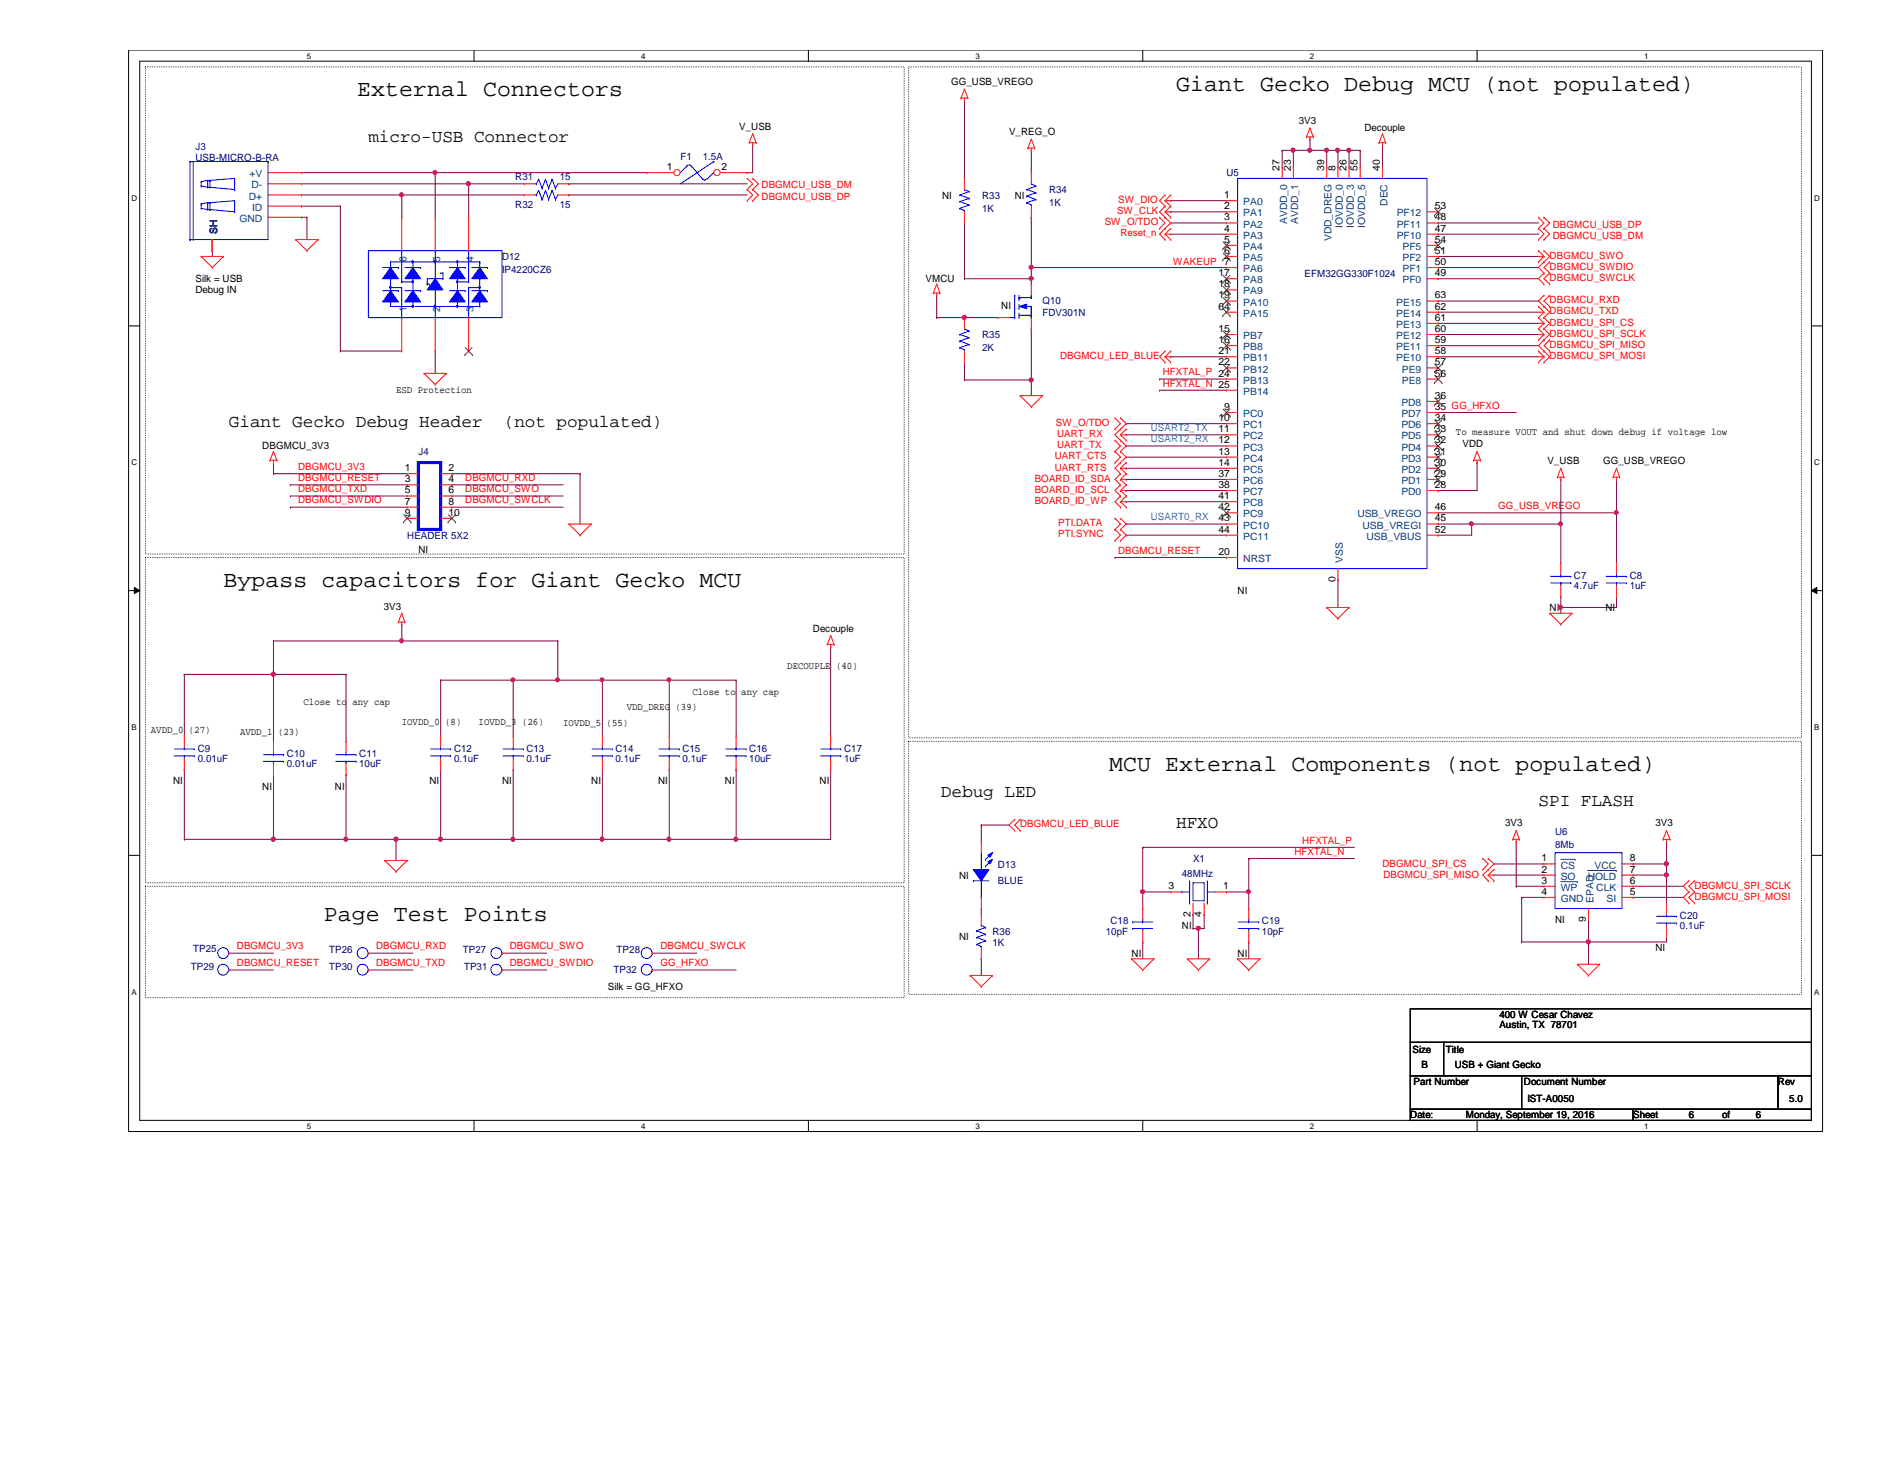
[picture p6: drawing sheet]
<svg xmlns="http://www.w3.org/2000/svg" width="279mm" height="216mm" viewBox="0 0 279 216" stroke-linecap="round" stroke-linejoin="round" font-family="sans-serif">
<defs><g id="words">
<g font-size="3.4">
<text x="52.9" y="14.3">External Connectors</text>
<text x="174.2" y="13.4">Giant Gecko Debug MCU (not populated)</text>
<text x="33.1" y="86.9">Bypass capacitors for Giant Gecko MCU</text>
<text x="164.3" y="114.1">MCU External Components (not populated)</text>
<text x="48" y="136.4">Page Test Points</text>
</g>
<g font-size="2.6">
<text x="54.6" y="21.1">micro-USB Connector</text>
<text x="33.9" y="63.2">Giant Gecko Debug Header</text>
<text x="74.6" y="63.2">(not populated)</text>
<text x="139.4" y="118">Debug LED</text>
<text x="227.9" y="119.3">SPI FLASH</text>
<text x="174.2" y="122.6">HFXO</text>
</g>
<g font-size="1.5">
<text x="140.9" y="12.6">GG_USB_VREGO</text>
<text x="109.5" y="19.2">V_USB</text>
<text x="149.5" y="20">V_REG_O</text>
<text x="192.4" y="18.3">3V3</text>
<text x="202.1" y="19.3">Decouple</text>
<text x="98.8" y="25.2">1</text>
<text x="106.9" y="25.2">2</text>
<text x="139.6" y="29.4">NI</text>
<text x="150.3" y="29.4">NI</text>
<text x="181.4" y="29.3">1</text>
<text x="189.6" y="25.3" transform="rotate(-90 189.6 25.3)">27</text>
<text x="191.2" y="25.3" transform="rotate(-90 191.2 25.3)">23</text>
<text x="196.2" y="25.3" transform="rotate(-90 196.2 25.3)">39</text>
<text x="197.8" y="25.3" transform="rotate(-90 197.8 25.3)">8</text>
<text x="199.5" y="25.3" transform="rotate(-90 199.5 25.3)">26</text>
<text x="201.1" y="25.3" transform="rotate(-90 201.1 25.3)">55</text>
<text x="204.4" y="25.3" transform="rotate(-90 204.4 25.3)">40</text>
<text x="181.4" y="31">2</text>
<text x="181.4" y="32.6">3</text>
<text x="181.4" y="34.3">4</text>
<text x="181.4" y="35.9">5</text>
<text x="212.6" y="32.6">48</text>
<text x="212.6" y="34.3">47</text>
<text x="212.6" y="31">53</text>
<text x="212.6" y="35.9">54</text>
<text x="29" y="41.8">Silk = USB</text>
<text x="137.1" y="41.8">VMCU</text>
<text x="180.5" y="40.9">17</text>
<text x="181.4" y="37.6">6</text>
<text x="181.4" y="39.2">7</text>
<text x="212.6" y="39.2">50</text>
<text x="212.6" y="40.9">49</text>
<text x="212.6" y="37.6">51</text>
<text x="29" y="43.4">Debug IN</text>
<text x="148.3" y="45.8">NI</text>
<text x="180.5" y="42.5">18</text>
<text x="180.5" y="44.2">19</text>
<text x="180.5" y="45.8">64</text>
<text x="212.6" y="47.5">61</text>
<text x="212.6" y="45.8">62</text>
<text x="212.6" y="44.2">63</text>
<text x="180.5" y="49.1">15</text>
<text x="180.5" y="50.8">16</text>
<text x="180.5" y="52.5">21</text>
<text x="212.6" y="49.1">60</text>
<text x="212.6" y="50.8">59</text>
<text x="212.6" y="52.5">58</text>
<text x="58.7" y="58.2">ESD Protection</text>
<text x="180.5" y="54.1">22</text>
<text x="212.6" y="54.1">57</text>
<text x="212.6" y="55.8">56</text>
<text x="212.6" y="59.1">36</text>
<text x="180.5" y="62.4">10</text>
<text x="180.5" y="64">11</text>
<text x="180.5" y="65.7">12</text>
<text x="181.4" y="60.7">9</text>
<text x="212.6" y="60.7">35 GG_HFXO</text>
<text x="212.6" y="62.4">34</text>
<text x="212.6" y="64">33</text>
<text x="212.6" y="65.7">32</text>
<text x="215.7" y="64.4">To measure VOUT and shut down debug if voltage low</text>
<text x="38.9" y="66.5">DBGMCU_3V3</text>
<text x="60" y="69.8">1</text>
<text x="60" y="71.4">3</text>
<text x="66.4" y="69.8">2</text>
<text x="66.4" y="71.4">4</text>
<text x="180.5" y="67.3">13</text>
<text x="180.5" y="69">14</text>
<text x="180.5" y="70.6">37</text>
<text x="212.6" y="67.3">31</text>
<text x="212.6" y="69">30</text>
<text x="212.6" y="70.6">29</text>
<text x="216.7" y="66.2">VDD</text>
<text x="229.2" y="68.7">V_USB</text>
<text x="237.5" y="68.7">GG_USB_VREGO</text>
<text x="60" y="73.1">5</text>
<text x="60" y="74.7">7</text>
<text x="60" y="76.4">9</text>
<text x="66.4" y="73.1">6</text>
<text x="66.4" y="74.7">8</text>
<text x="66.4" y="76.4">10</text>
<text x="180.5" y="73.9">41</text>
<text x="180.5" y="75.6">42</text>
<text x="180.5" y="77.2">43</text>
<text x="180.5" y="72.3">38</text>
<text x="212.6" y="75.6">46</text>
<text x="212.6" y="77.2">45</text>
<text x="212.6" y="72.3">28</text>
<text x="62" y="81.9">NI</text>
<text x="180.5" y="82.2">20</text>
<text x="180.5" y="78.9">44</text>
<text x="212.6" y="78.9">52</text>
<text x="183.3" y="88">NI</text>
<text x="197.8" y="86.2" transform="rotate(-90 197.8 86.2)">0</text>
<text x="56.9" y="90.3">3V3</text>
<text x="120.4" y="93.6">Decouple</text>
<text x="229.6" y="90.5">NI</text>
<text x="237.8" y="90.5">NI</text>
<text x="116.6" y="99.1">DECOUPLE (40)</text>
<text x="45" y="104.4">Close to any cap</text>
<text x="59.5" y="107.4">IOVDD_0 (8)</text>
<text x="70.9" y="107.4">IOVDD_3 (26)</text>
<text x="83.4" y="107.5">IOVDD_5 (55)</text>
<text x="92.8" y="105.1">VDD_DREG (39)</text>
<text x="102.6" y="102.9">Close to any cap</text>
<text x="22.4" y="108.5">AVDD_0 (27)</text>
<text x="35.6" y="108.8">AVDD_1 (23)</text>
<text x="25.7" y="116.1">NI</text>
<text x="38.9" y="116.9">NI</text>
<text x="49.6" y="116.9">NI</text>
<text x="63.6" y="116.1">NI</text>
<text x="74.4" y="116.1">NI</text>
<text x="87.6" y="116.1">NI</text>
<text x="97.5" y="116.1">NI</text>
<text x="107.4" y="116.1">NI</text>
<text x="121.4" y="116.1">NI</text>
<text x="223" y="122.3">3V3</text>
<text x="245.2" y="122.3">3V3</text>
<text x="142.1" y="130.1">NI</text>
<text x="173.1" y="131.7">3</text>
<text x="181.2" y="131.7">1</text>
<text x="228.4" y="129.2">2</text>
<text x="228.4" y="127.5">1</text>
<text x="228.4" y="130.9">3</text>
<text x="241.4" y="129.2">7</text>
<text x="241.4" y="130.9">6</text>
<text x="241.4" y="127.5">8</text>
<text x="175.1" y="137.5">NI</text>
<text x="176.4" y="135.7" transform="rotate(-90 176.4 135.7)">2</text>
<text x="178" y="135.7" transform="rotate(-90 178 135.7)">4</text>
<text x="228.4" y="132.5">4</text>
<text x="230.4" y="136.7">NI</text>
<text x="234.9" y="136.5" transform="rotate(-90 234.9 136.5)">9</text>
<text x="241.4" y="132.5">5</text>
<text x="142.1" y="139.2">NI</text>
<text x="167.6" y="141.7">NI</text>
<text x="183.3" y="141.7">NI</text>
<text x="245.2" y="140.8">NI</text>
<text x="90" y="146.6">Silk = GG_HFXO</text>
<text x="209.3" y="155.9">Size</text>
<text x="214.2" y="155.9">Title</text>
<text x="222.1" y="150.7">400 W Cesar Chavez</text>
<text x="222.1" y="152.3">Austin, TX 78701</text>
<text x="209.4" y="160.7">Part Number</text>
<text x="210.6" y="158.2">B</text>
<text x="215.5" y="158.2">USB + Giant Gecko</text>
<text x="225.8" y="160.7">Document Number</text>
<text x="263.4" y="160.7">Rev</text>
<text x="208.9" y="165.6">Date:</text>
<text x="217.2" y="165.6">Monday, September 19, 2016</text>
<text x="226.3" y="163.2">IST-A0050</text>
<text x="241.9" y="165.6">Sheet</text>
<text x="250.2" y="165.6">6</text>
<text x="255.1" y="165.6">of</text>
<text x="260.1" y="165.6">6</text>
<text x="265" y="163.2">5.0</text>
</g>
<g font-size="1.5" fill="#000080">
<text x="29" y="22.1">J3</text>
<text x="29" y="23.8">USB-MICRO-B-RA</text>
<text x="100.8" y="23.6">F1</text>
<text x="104.1" y="23.6">1.5A</text>
<text x="76.3" y="26.6">R31</text>
<text x="82.9" y="26.6">15</text>
<text x="145.5" y="29.4">R33</text>
<text x="155.4" y="28.6">R34</text>
<text x="181.7" y="26.1">U5</text>
<text x="76.3" y="30.7">R32</text>
<text x="82.9" y="30.7">15</text>
<text x="145.5" y="31.4">1K</text>
<text x="155.4" y="30.6">1K</text>
<text x="74.4" y="38.5">D12</text>
<text x="74.4" y="40.5">IP4220CZ6</text>
<text x="193.3" y="41">EFM32GG330F1024</text>
<text x="154.4" y="45.1">Q10</text>
<text x="154.4" y="46.7">FDV301N</text>
<text x="145.5" y="50">R35</text>
<text x="145.5" y="52">2K</text>
<text x="62" y="67.4">J4</text>
<text x="60.3" y="79.8">HEADER 5X2</text>
<text x="233.2" y="85.7">C7</text>
<text x="233.2" y="87.2">4.7uF</text>
<text x="241.4" y="85.7">C8</text>
<text x="241.4" y="87.2">1uF</text>
<text x="29.3" y="111.3">C9</text>
<text x="29.3" y="112.8">0.01uF</text>
<text x="42.5" y="112.1">C10</text>
<text x="42.5" y="113.6">0.01uF</text>
<text x="53.2" y="112.1">C11</text>
<text x="53.2" y="113.6">10uF</text>
<text x="67.3" y="111.3">C12</text>
<text x="67.3" y="112.8">0.1uF</text>
<text x="78" y="111.3">C13</text>
<text x="78" y="112.8">0.1uF</text>
<text x="91.2" y="111.3">C14</text>
<text x="91.2" y="112.8">0.1uF</text>
<text x="101.1" y="111.3">C15</text>
<text x="101.1" y="112.8">0.1uF</text>
<text x="111" y="111.3">C16</text>
<text x="111" y="112.8">10uF</text>
<text x="125.1" y="111.3">C17</text>
<text x="125.1" y="112.8">1uF</text>
<text x="230.4" y="123.7">U6</text>
<text x="230.4" y="125.6">8Mb</text>
<text x="147.8" y="128.5">D13</text>
<text x="147.8" y="130.9">BLUE</text>
<text x="175.1" y="129.8">48MHz</text>
<text x="176.7" y="127.6">X1</text>
<text x="164.5" y="136.9">C18</text>
<text x="186.9" y="136.9">C19</text>
<text x="248.9" y="136.1">C20</text>
<text x="248.9" y="137.5">0.1uF</text>
<text x="28.3" y="143.6">TP29</text>
<text x="28.6" y="141">TP25</text>
<text x="48.8" y="143.6">TP30</text>
<text x="48.8" y="141.2">TP26</text>
<text x="68.6" y="141.2">TP27</text>
<text x="68.7" y="143.6">TP31</text>
<text x="91.4" y="141.2">TP28</text>
<text x="147" y="138.4">R36</text>
<text x="147" y="140">1K</text>
<text x="163.8" y="138.4">10pF</text>
<text x="186.9" y="138.4">10pF</text>
<text x="90.9" y="144.1">TP32</text>
</g>
<g font-size="1.5" fill="#004080">
<text x="36.9" y="29.5">D+</text>
<text x="37" y="26.2">+V</text>
<text x="37.3" y="27.9">D-</text>
<text x="32.2" y="34.6" transform="rotate(-90 32.2 34.6)">SH</text>
<text x="35.5" y="32.9">GND</text>
<text x="37.3" y="31.2">ID</text>
<text x="184.2" y="30.4">PA0</text>
<text x="184.2" y="32">PA1</text>
<text x="184.2" y="33.7">PA2</text>
<text x="184.2" y="35.3">PA3</text>
<text x="190.7" y="33.2" transform="rotate(-90 190.7 33.2)">AVDD_0</text>
<text x="192.3" y="33.2" transform="rotate(-90 192.3 33.2)">AVDD_1</text>
<text x="197.3" y="35.7" transform="rotate(-90 197.3 35.7)">VDD_DREG</text>
<text x="198.9" y="33.8" transform="rotate(-90 198.9 33.8)">IOVDD_0</text>
<text x="200.6" y="33.8" transform="rotate(-90 200.6 33.8)">IOVDD_3</text>
<text x="202.2" y="33.8" transform="rotate(-90 202.2 33.8)">IOVDD_5</text>
<text x="205.5" y="30.5" transform="rotate(-90 205.5 30.5)">DEC</text>
<text x="206.9" y="33.7">PF11</text>
<text x="206.9" y="35.3">PF10</text>
<text x="206.9" y="32">PF12</text>
<text x="60.2" y="38.8" transform="rotate(-90 60.2 38.8)">6</text>
<text x="65.2" y="38.8" transform="rotate(-90 65.2 38.8)">5</text>
<text x="70.1" y="38.8" transform="rotate(-90 70.1 38.8)">4</text>
<text x="184.2" y="42">PA8</text>
<text x="184.2" y="37">PA4</text>
<text x="184.2" y="38.6">PA5</text>
<text x="184.2" y="40.3">PA6</text>
<text x="207.8" y="40.3">PF1</text>
<text x="207.8" y="42">PF0</text>
<text x="207.8" y="38.6">PF2</text>
<text x="207.8" y="37">PF5</text>
<text x="60.2" y="46.2" transform="rotate(-90 60.2 46.2)">1</text>
<text x="65.2" y="46.2" transform="rotate(-90 65.2 46.2)">2</text>
<text x="70.1" y="46.2" transform="rotate(-90 70.1 46.2)">3</text>
<text x="184.2" y="43.6">PA9</text>
<text x="184.2" y="45.3">PA10</text>
<text x="184.2" y="46.9">PA15</text>
<text x="206.8" y="46.9">PE14</text>
<text x="206.8" y="45.3">PE15</text>
<text x="184.2" y="50.2">PB7</text>
<text x="184.2" y="51.9">PB8</text>
<text x="184.2" y="53.5">PB11</text>
<text x="206.8" y="48.6">PE13</text>
<text x="206.8" y="50.2">PE12</text>
<text x="206.8" y="51.9">PE11</text>
<text x="206.8" y="53.5">PE10</text>
<text x="184.2" y="56.8">PB13</text>
<text x="184.2" y="58.5">PB14</text>
<text x="184.2" y="55.2">PB12</text>
<text x="207.7" y="55.2">PE9</text>
<text x="207.7" y="56.8">PE8</text>
<text x="184.2" y="61.8">PC0</text>
<text x="184.2" y="63.4">PC1</text>
<text x="184.2" y="65.1">PC2</text>
<text x="207.6" y="61.8">PD7</text>
<text x="207.6" y="63.4">PD6</text>
<text x="207.6" y="65.1">PD5</text>
<text x="207.6" y="60.1">PD8</text>
<text x="184.2" y="66.7">PC3</text>
<text x="184.2" y="68.4">PC4</text>
<text x="184.2" y="70">PC5</text>
<text x="184.2" y="71.7">PC6</text>
<text x="207.6" y="66.7">PD4</text>
<text x="207.6" y="68.4">PD3</text>
<text x="207.6" y="70">PD2</text>
<text x="207.6" y="71.7">PD1</text>
<text x="184.2" y="75">PC8</text>
<text x="184.2" y="76.6">PC9</text>
<text x="184.2" y="73.3">PC7</text>
<text x="201.1" y="76.6">USB_VREGO</text>
<text x="207.6" y="73.3">PD0</text>
<text x="184.2" y="83.2">NRST</text>
<text x="184.2" y="78.3">PC10</text>
<text x="184.2" y="79.9">PC11</text>
<text x="198.9" y="83.4" transform="rotate(-90 198.9 83.4)">VSS</text>
<text x="201.8" y="78.3">USB_VREGI</text>
<text x="202.4" y="79.9">USB_VBUS</text>
<text x="231.2" y="130.3">SO</text>
<text x="231.2" y="128.6">CS</text>
<text x="231.2" y="131.9">WP</text>
<text x="235.2" y="130.3">HOLD</text>
<text x="236.2" y="128.6">VCC</text>
<text x="236.5" y="131.9">CLK</text>
<text x="231.2" y="133.6">GND</text>
<text x="236.1" y="133.7" transform="rotate(-90 236.1 133.7)">EPAD</text>
<text x="238" y="133.6">SI</text>
</g>
<g font-size="1.5" fill="#f00">
<text x="112.8" y="27.9">DBGMCU_USB_DM</text>
<text x="112.8" y="29.5">DBGMCU_USB_DP</text>
<text x="163.7" y="33.4">SW_O/TDO</text>
<text x="165.5" y="31.7">SW_CLK</text>
<text x="165.7" y="30.1">SW_DIO</text>
<text x="166" y="35">Reset_n</text>
<text x="230" y="33.7">DBGMCU_USB_DP</text>
<text x="230" y="35.3">DBGMCU_USB_DM</text>
<text x="173.8" y="39.3">WAKEUP</text>
<text x="229.6" y="40">DBGMCU_SWDIO</text>
<text x="229.6" y="41.6">DBGMCU_SWCLK</text>
<text x="229.6" y="38.3">DBGMCU_SWO</text>
<text x="229.6" y="44.9">DBGMCU_RXD</text>
<text x="229.6" y="46.6">DBGMCU_TXD</text>
<text x="157.1" y="53.2">DBGMCU_LED_BLUE</text>
<text x="229.6" y="51.5">DBGMCU_SPI_MISO</text>
<text x="229.6" y="53.2">DBGMCU_SPI_MOSI</text>
<text x="229.6" y="49.9">DBGMCU_SPI_SCLK</text>
<text x="229.6" y="48.2">DBGMCU_SPI_CS</text>
<text x="172.3" y="55.6">HFXTAL_P 24</text>
<text x="172.3" y="57.2">HFXTAL_N 25</text>
<text x="156.4" y="63.1">SW_O/TDO</text>
<text x="156.6" y="64.7">UART_RX</text>
<text x="44.2" y="69.6">DBGMCU_3V3</text>
<text x="44.2" y="71.2">DBGMCU_RESET</text>
<text x="68.9" y="71.2">DBGMCU_RXD</text>
<text x="153.3" y="71.3">BOARD_ID_SDA</text>
<text x="156.3" y="69.7">UART_RTS</text>
<text x="156.3" y="68">UART_CTS</text>
<text x="156.6" y="66.4">UART_TX</text>
<text x="44.2" y="74.5">DBGMCU_SWDIO</text>
<text x="44.2" y="72.9">DBGMCU_TXD</text>
<text x="68.9" y="74.5">DBGMCU_SWCLK</text>
<text x="68.9" y="72.9">DBGMCU_SWO</text>
<text x="153.3" y="73">BOARD_ID_SCL</text>
<text x="153.3" y="74.6">BOARD_ID_WP</text>
<text x="156.8" y="77.9">PTI.DATA</text>
<text x="222" y="75.4">GG_USB_VREGO</text>
<text x="156.8" y="79.6">PTI.SYNC</text>
<text x="165.7" y="82">DBGMCU_RESET</text>
<text x="151.1" y="122.5">DBGMCU_LED_BLUE</text>
<text x="192.9" y="124.9">HFXTAL_P</text>
<text x="191.8" y="126.6">HFXTAL_N</text>
<text x="204.8" y="128.3">DBGMCU_SPI_CS</text>
<text x="204.9" y="130">DBGMCU_SPI_MISO</text>
<text x="251" y="131.6">DBGMCU_SPI_SCLK</text>
<text x="251" y="133.3">DBGMCU_SPI_MOSI</text>
<text x="35.1" y="140.6">DBGMCU_3V3</text>
<text x="35.1" y="143.1">DBGMCU_RESET</text>
<text x="55.7" y="143.1">DBGMCU_TXD</text>
<text x="55.7" y="140.6">DBGMCU_RXD</text>
<text x="75.5" y="143.1">DBGMCU_SWDIO</text>
<text x="75.5" y="140.6">DBGMCU_SWO</text>
<text x="97.8" y="140.6">DBGMCU_SWCLK</text>
<text x="97.8" y="143.1">GG_HFXO</text>
</g>
<g font-size="1.5" fill="#0080ff">
<text x="170.5" y="63.8">USART2_TX</text>
<text x="170.5" y="65.5">USART2_RX</text>
<text x="170.5" y="77">USART0_RX</text>
</g>
<g font-size="1.2">
<text x="45.5" y="8.7">5</text>
<text x="95" y="8.7">4</text>
<text x="144.5" y="8.7">3</text>
<text x="194.1" y="8.7">2</text>
<text x="243.6" y="8.7">1</text>
<text x="19.5" y="29.7">D</text>
<text x="268.8" y="29.7">D</text>
<text x="19.5" y="68.9">C</text>
<text x="268.8" y="68.9">C</text>
<text x="19.5" y="108.1">B</text>
<text x="268.8" y="108.1">B</text>
<text x="19.5" y="147.3">A</text>
<text x="268.8" y="147.3">A</text>
<text x="45.5" y="167.2">5</text>
<text x="95" y="167.2">4</text>
<text x="144.5" y="167.2">3</text>
<text x="194.1" y="167.2">2</text>
<text x="243.6" y="167.2">1</text>
</g>
</g></defs>
<path d="M19.1 7.4h250.9v160.2h-250.9zM20.7 9.1h247.7v156.8h-247.7z" fill="none" stroke="#000" stroke-width=".15"/>
<g fill="#fff">
<path d="M45.5 7.6h.6v1.3h-.6z"/>
<path d="M45.5 166.1h.6v1.3h-.6z"/>
</g>
<path d="M70.2 7.4v1.7M70.2 165.9v1.7" fill="none" stroke="#000" stroke-width=".15"/>
<g fill="#fff">
<path d="M95 7.6h.6v1.3h-.6z"/>
<path d="M95 166.1h.6v1.3h-.6z"/>
</g>
<path d="M119.8 7.4v1.7M119.8 165.9v1.7" fill="none" stroke="#000" stroke-width=".15"/>
<g fill="#fff">
<path d="M144.5 7.6h.6v1.3h-.6z"/>
<path d="M144.5 166.1h.6v1.3h-.6z"/>
</g>
<path d="M169.3 7.4v1.7M169.3 165.9v1.7" fill="none" stroke="#000" stroke-width=".15"/>
<g fill="#fff">
<path d="M194.1 7.6h.5v1.3h-.5z"/>
<path d="M194.1 166.1h.5v1.3h-.5z"/>
</g>
<path d="M218.8 7.4v1.7M218.8 165.9v1.7" fill="none" stroke="#000" stroke-width=".15"/>
<g fill="#fff">
<path d="M243.6 7.6h.6v1.3h-.6z"/>
<path d="M243.6 166.1h.6v1.3h-.6z"/>
<path d="M19.5 28.7h.8v1.3h-.8z"/>
<path d="M268.8 28.7h.8v1.3h-.8z"/>
<path d="M19.5 67.9h.8v1.3h-.8z"/>
<path d="M268.8 67.9h.8v1.3h-.8z"/>
</g>
<path d="M19.1 48.3h1.6M268.4 48.3h1.6" fill="none" stroke="#000" stroke-width=".15"/>
<g fill="#fff">
<path d="M19.5 107.1h.7v1.3h-.7z"/>
<path d="M268.8 107.1h.7v1.3h-.7z"/>
</g>
<path d="M19.1 87.5h1.6M19.9 87l.8 .5-.8 .4zM268.4 87.5l.8-.5v.9zM268.4 87.5h1.6" fill="none" stroke="#000" stroke-width=".15"/>
<path d="M19.9 87l.8 .5-.8 .4zM268.4 87.5l.8-.5v.9z" fill="#000"/>
<g fill="#fff">
<path d="M19.5 146.3h.7v1.3h-.7z"/>
<path d="M268.8 146.3h.7v1.3h-.7z"/>
</g>
<path d="M19.1 126.7h1.6M268.4 126.7h1.6" fill="none" stroke="#000" stroke-width=".15"/>
<path d="M21.5 9.9h112.4v72.1h-112.4zM134.6 9.9h132.3v99.4h-132.3zM21.5 82.5h112.4v48.2h-112.4zM134.6 109.8h132.3v37.4h-132.3zM21.5 131.2h112.4v16.5h-112.4z" fill="none" stroke="#000" stroke-width=".15" stroke-dasharray="0 .3"/>
<g fill="none" stroke="#800040" stroke-width=".15">
<path d="M31.5 37.1h.1M31.5 37.1v.9M44.7 25.6h.1M44.7 32.2h.1M44.7 27.2h.1M44.7 28.9h.1M44.7 25.6h19.8M44.7 27.2h24.7M44.7 28.9h14.8M44.7 32.2h.8M45.5 32.2h.1M45.5 32.2v3.3"/>
<path d="M84.3 27.2h.1M84.3 28.9h.1M84.3 27.2h26.4M84.3 28.9h26.4M110.7 25.6h.1M110.7 25.6h.8"/>
</g>
<circle cx="59.5" cy="28.8" r=".31" fill="#f0f"/>
<circle cx="59.5" cy="28.8" r=".31" fill="none" stroke="#f0f" stroke-width=".15"/>
<path d="M27.3 99.9h.1M27.3 99.9v9.1M27.3 99.9h13.2M40.5 99.9h.1M40.5 99.9v9.9" fill="none" stroke="#800040" stroke-width=".15"/>
<circle cx="40.5" cy="99.8" r=".32" fill="#f0f"/>
<circle cx="40.5" cy="99.8" r=".32" fill="none" stroke="#f0f" stroke-width=".15"/>
<path d="M40.5 99.9h.1M40.5 94.9h.1M40.5 99.9h10.8M40.5 94.9v5M40.5 94.9h19M51.3 99.9h.1M51.3 99.9v9.9" fill="none" stroke="#800040" stroke-width=".15"/>
<circle cx="59.5" cy="94.9" r=".31" fill="#f0f"/>
<circle cx="59.5" cy="94.9" r=".31" fill="none" stroke="#f0f" stroke-width=".15"/>
<path d="M27.3 113.9h.1M27.3 113.9v10.4M40.5 114.7h.1M40.5 114.7v9.6M109.1 113.9h.1M109.1 113.9v10.4M27.3 124.3h.1M27.3 124.3h24M40.5 124.3h.1" fill="none" stroke="#800040" stroke-width=".15"/>
<circle cx="40.5" cy="124.3" r=".32" fill="#f0f"/>
<circle cx="40.5" cy="124.3" r=".32" fill="none" stroke="#f0f" stroke-width=".15"/>
<path d="M51.3 114.7h.1M51.3 114.7v9.6M51.3 124.3h.1M51.3 124.3h7.4" fill="none" stroke="#800040" stroke-width=".15"/>
<circle cx="58.6" cy="124.3" r=".32" fill="#f0f"/>
<circle cx="58.6" cy="124.3" r=".32" fill="none" stroke="#f0f" stroke-width=".15"/>
<circle cx="51.2" cy="124.3" r=".31" fill="#f0f"/>
<circle cx="51.2" cy="124.3" r=".31" fill="none" stroke="#f0f" stroke-width=".15"/>
<path d="M65.3 113.9h.1M65.3 113.9v10.4M76 113.9h.1M76 113.9v10.4M65.3 124.3h.1M65.3 124.3h23.9M76 124.3h.1" fill="none" stroke="#800040" stroke-width=".15"/>
<circle cx="89.2" cy="124.3" r=".31" fill="#f0f"/>
<circle cx="89.2" cy="124.3" r=".31" fill="none" stroke="#f0f" stroke-width=".15"/>
<circle cx="76" cy="124.3" r=".31" fill="#f0f"/>
<circle cx="76" cy="124.3" r=".31" fill="none" stroke="#f0f" stroke-width=".15"/>
<path d="M58.7 124.3h.1M58.7 124.3v3.1M58.7 124.3h6.6" fill="none" stroke="#800040" stroke-width=".15"/>
<circle cx="65.3" cy="124.3" r=".32" fill="#f0f"/>
<circle cx="65.3" cy="124.3" r=".32" fill="none" stroke="#f0f" stroke-width=".15"/>
<path d="M123.1 95.8h.1M123.1 95.8v13.2M123.1 113.9h.1M123.1 113.9v10.4h-14M109.1 124.3h.1" fill="none" stroke="#800040" stroke-width=".15"/>
<circle cx="109" cy="124.3" r=".31" fill="#f0f"/>
<circle cx="109" cy="124.3" r=".31" fill="none" stroke="#f0f" stroke-width=".15"/>
<g fill="none" stroke="#800040" stroke-width=".15">
<path d="M40.5 68.5h.1M40.5 70.1h.1M40.5 68.5v1.6M40.5 70.1h19.8M43 75.1h.1M43 75.1h17.3M66.9 70.1h.1M66.9 75.1h.1M66.9 70.1h19M66.9 75.1h16.5M85.9 70.1h.1M85.9 70.1v7.5"/>
<path d="M59.5 92.5h.1M59.5 92.5v2.4M165.2 82.5h.1M165.2 82.5h16.5M198.2 85.9h.1M198.2 85.9v4.1M231.2 88.3h.1M231.2 88.3v1.7"/>
</g>
<circle cx="231.2" cy="89.9" r=".31" fill="#f0f"/>
<circle cx="231.2" cy="89.9" r=".31" fill="none" stroke="#f0f" stroke-width=".15"/>
<g fill="none" stroke="#800040" stroke-width=".15">
<path d="M111.5 21.5h.1M111.5 21.5v4.1M204.8 21.5h.1M204.8 21.5v3.3M213.1 75.9h.1M213.1 75.9h26.4v7.5M239.5 83.4h.1M239.5 88.3h.1M239.5 88.3v1.7M89.2 113.9h.1M89.2 113.9v10.4M99.1 113.9h.1"/>
<path d="M99.1 113.9v10.4M89.2 124.3h.1M89.2 124.3h19.9M99.1 124.3h.1"/>
</g>
<circle cx="99.1" cy="124.3" r=".31" fill="#f0f"/>
<circle cx="99.1" cy="124.3" r=".31" fill="none" stroke="#f0f" stroke-width=".15"/>
<path d="M69.4 27.2h.1M69.4 27.2v5M213.1 33h.1M213.1 34.7h.1M213.1 33h14.8M213.1 34.7h14.8M50.4 52h.1M50.4 52h9.1" fill="none" stroke="#800040" stroke-width=".15"/>
<circle cx="69.4" cy="27.2" r=".31" fill="#f0f"/>
<circle cx="69.4" cy="27.2" r=".31" fill="none" stroke="#f0f" stroke-width=".15"/>
<path d="M64.5 25.6h.1M64.5 25.6v6.6M64.5 25.6h31.3M69.4 27.2h.1M69.4 27.2h8.3" fill="none" stroke="#800040" stroke-width=".15"/>
<circle cx="64.4" cy="25.5" r=".31" fill="#f0f"/>
<circle cx="64.4" cy="25.5" r=".31" fill="none" stroke="#f0f" stroke-width=".15"/>
<g fill="none" stroke="#800040" stroke-width=".15">
<path d="M59.5 28.9h.1M59.5 28.9v3.3M59.5 28.9h18.2M152.8 39.6h.1M152.8 39.6h28.9M173.4 31.4h.1M173.4 29.7h.1M173.4 34.7h.1M173.4 33h.1M173.4 31.4h8.3M173.4 29.7h8.3M173.4 34.7h8.3"/>
<path d="M173.4 33h8.3M66.9 73.4h.1M66.9 73.4h16.5"/>
</g>
<circle cx="152.8" cy="39.6" r=".31" fill="#f0f"/>
<circle cx="152.8" cy="39.6" r=".31" fill="none" stroke="#f0f" stroke-width=".15"/>
<g fill="none" stroke="#800040" stroke-width=".15">
<path d="M213.1 39.6h.1M213.1 38h.1M213.1 39.6h14.8M213.1 38h14.8M213.1 47.9h.1M213.1 49.5h.1M213.1 51.2h.1M213.1 52.8h.1M213.1 41.3h.1M213.1 47.9h14.8M213.1 49.5h14.8M213.1 51.2h14.8"/>
<path d="M213.1 52.8h14.8M213.1 41.3h14.8M166.8 62.7h.1M166.8 71h.1M166.8 72.6h.1M166.8 74.3h.1M166.8 64.4h.1M166.8 66h.1M166.8 69.3h.1M166.8 67.7h.1M166.8 62.7h14.9M166.8 71h14.9"/>
<path d="M166.8 72.6h14.9M166.8 74.3h14.9M166.8 64.4h14.9M166.8 66h14.9M166.8 69.3h14.9M166.8 67.7h14.9M169.3 132.1h.1M169.3 132.1v2.4M176.7 135.4h.1M176.7 137.5h.1M176.7 135.4v2.1M176.7 137.5h.8"/>
<path d="M178.4 135.4h.1M178.4 135.4v2.1M181.7 132.1h.1M181.7 132.1h3.3M185 132.1h.1M185 132.1v2.4"/>
</g>
<circle cx="177.5" cy="137.5" r=".32" fill="#f0f"/>
<circle cx="177.5" cy="137.5" r=".32" fill="none" stroke="#f0f" stroke-width=".15"/>
<path d="M169.3 125.5h.1M169.3 125.5h31.4M169.3 125.5v6.6M177.5 137.5h.1M177.5 137.5v4.5" fill="none" stroke="#800040" stroke-width=".15"/>
<circle cx="169.3" cy="132" r=".31" fill="#f0f"/>
<circle cx="169.3" cy="132" r=".31" fill="none" stroke="#f0f" stroke-width=".15"/>
<path d="M185 127.1h.1M185 127.1h15.7M185 127.1v5" fill="none" stroke="#800040" stroke-width=".15"/>
<circle cx="185" cy="132" r=".3" fill="#f0f"/>
<circle cx="185" cy="132" r=".3" fill="none" stroke="#f0f" stroke-width=".15"/>
<g fill="none" stroke="#800040" stroke-width=".15">
<path d="M171.8 56.1h.1M171.8 57.8h.1M171.8 56.1h9.9M171.8 57.8h9.9M221.3 127.9h.1M221.3 129.6h.1M221.3 127.9h7.4M221.3 129.6h7.4M241.9 132.9h.1M241.9 131.2h.1M241.9 127.9h.1M241.9 132.9h7.5"/>
<path d="M241.9 131.2h7.5M241.9 127.9h5M246.9 124.6h.1M246.9 127.9h.1M246.9 124.6v5"/>
</g>
<circle cx="246.9" cy="129.6" r=".32" fill="#f0f"/>
<circle cx="246.9" cy="129.6" r=".32" fill="none" stroke="#f0f" stroke-width=".15"/>
<circle cx="246.9" cy="127.9" r=".32" fill="#f0f"/>
<circle cx="246.9" cy="127.9" r=".32" fill="none" stroke="#f0f" stroke-width=".15"/>
<g fill="none" stroke="#800040" stroke-width=".15">
<path d="M224.6 131.2h.1M224.6 124.6h.1M224.6 131.2h4.1M224.6 124.6v6.6M225.4 132.9h.1M225.4 132.9v6.6M225.4 132.9h3.3M235.3 139.5h.1M235.3 139.5h11.6M241.9 129.6h.1M241.9 129.6h5M246.9 129.6h.1"/>
<path d="M246.9 129.6v4.1"/>
</g>
<circle cx="235.3" cy="139.5" r=".32" fill="#f0f"/>
<circle cx="235.3" cy="139.5" r=".32" fill="none" stroke="#f0f" stroke-width=".15"/>
<g fill="none" stroke="#800040" stroke-width=".15">
<path d="M152.8 39.6h.1M152.8 22.3h.1M152.8 22.3v3.3M152.8 39.6v1.7M138.8 43.7h.1M138.8 47h.1M138.8 43.7v3.3M138.8 47h9M142.9 47h.1M152.8 48.7h.1M152.8 48.7v7.6M231.2 90h.1"/>
<path d="M231.2 90v.8M235.3 139.5h.1M235.3 139.5v3.3M246.9 138.7h.1M246.9 138.7v.8"/>
</g>
<circle cx="142.9" cy="47" r=".32" fill="#f0f"/>
<circle cx="142.9" cy="47" r=".32" fill="none" stroke="#f0f" stroke-width=".15"/>
<path d="M142.9 53.6h.1M142.9 56.3h.1M142.9 53.6v2.7M142.9 56.3h9.9" fill="none" stroke="#800040" stroke-width=".15"/>
<circle cx="152.8" cy="56.3" r=".31" fill="#f0f"/>
<circle cx="152.8" cy="56.3" r=".31" fill="none" stroke="#f0f" stroke-width=".15"/>
<g fill="none" stroke="#800040" stroke-width=".15">
<path d="M44.7 30.5h.1M44.7 30.5h5.7M50.4 30.5h.1M50.4 30.5v21.5M64.5 52h.1M64.5 52v3.3M142.9 41.3h.1M142.9 41.3h9.9M152.8 56.3h.1M152.8 56.3v2.3M173.4 52.8h.1M173.4 52.8h8.3"/>
<path d="M43 71.8h.1M43 71.8h17.3M166.8 77.6h.1M166.8 79.2h.1M166.8 77.6h14.9M166.8 79.2h14.9M213.1 72.6h.1M218.8 68.5h.1M218.8 68.5v4.1h-5.7M145.4 122.2h.1M145.4 134.5h.1M145.4 122.2v2.4"/>
<path d="M145.4 134.5v.9M169.3 139.5h.1M169.3 132.1h.1M169.3 139.5v2.5M169.3 132.1h4.1M177.5 137.5h.1M177.5 137.5h.9M185 139.5h.1M185 139.5v2.5M225.4 139.5h.1M235.3 136.2h.1M235.3 136.2v3.3h-9.9"/>
<path d="M145.4 142h.1M145.4 142v2.4"/>
</g>
<circle cx="152.8" cy="41.2" r=".31" fill="#f0f"/>
<circle cx="152.8" cy="41.2" r=".31" fill="none" stroke="#f0f" stroke-width=".15"/>
<path d="M142.9 33h.1M142.9 33v8.3M239.5 71h.1M239.5 71v4.9" fill="none" stroke="#800040" stroke-width=".15"/>
<circle cx="239.4" cy="75.9" r=".3" fill="#f0f"/>
<circle cx="239.4" cy="75.9" r=".3" fill="none" stroke="#f0f" stroke-width=".15"/>
<path d="M142.9 14.9h.1M142.9 14.9v11.5M65.3 100.7h.1M65.3 100.7v8.3M65.3 100.7h10.7M99.1 100.7h.1M99.1 100.7h10M99.1 100.7v8.3M109.1 100.7h.1M109.1 100.7v8.3" fill="none" stroke="#800040" stroke-width=".15"/>
<circle cx="99.1" cy="100.7" r=".3" fill="#f0f"/>
<circle cx="99.1" cy="100.7" r=".3" fill="none" stroke="#f0f" stroke-width=".15"/>
<path d="M76 100.7h.1M76 100.7v8.3M89.2 100.7h.1M89.2 100.7v8.3M89.2 100.7h9.9" fill="none" stroke="#800040" stroke-width=".15"/>
<circle cx="76" cy="100.7" r=".3" fill="#f0f"/>
<circle cx="76" cy="100.7" r=".3" fill="none" stroke="#f0f" stroke-width=".15"/>
<path d="M59.5 94.9h.1M59.5 94.9h23.1M82.6 94.9h.1M82.6 94.9v5.8M76 100.7h.1M76 100.7h13.2M82.6 100.7h.1" fill="none" stroke="#800040" stroke-width=".15"/>
<circle cx="89.2" cy="100.7" r=".3" fill="#f0f"/>
<circle cx="89.2" cy="100.7" r=".3" fill="none" stroke="#f0f" stroke-width=".15"/>
<circle cx="82.6" cy="100.7" r=".3" fill="#f0f"/>
<circle cx="82.6" cy="100.7" r=".3" fill="none" stroke="#f0f" stroke-width=".15"/>
<path d="M218 77.6h.1M218 77.6v1.6M231.2 71h.1M231.2 71v6.6M231.2 90h.1M231.2 90h8.3" fill="none" stroke="#800040" stroke-width=".15"/>
<circle cx="218" cy="77.5" r=".3" fill="#f0f"/>
<circle cx="218" cy="77.5" r=".3" fill="none" stroke="#f0f" stroke-width=".15"/>
<path d="M213.1 77.6h.1M213.1 79.2h.1M213.1 77.6h18.1M213.1 79.2h4.9M218 77.6h.1M231.2 77.6h.1M231.2 77.6v5.8" fill="none" stroke="#800040" stroke-width=".15"/>
<circle cx="231.2" cy="77.5" r=".3" fill="#f0f"/>
<circle cx="231.2" cy="77.5" r=".3" fill="none" stroke="#f0f" stroke-width=".15"/>
<path d="M189.9 22.3h.1M189.9 22.3v2.5M189.9 22.3h1.7" fill="none" stroke="#800040" stroke-width=".15"/>
<circle cx="191.5" cy="22.2" r=".31" fill="#f0f"/>
<circle cx="191.5" cy="22.2" r=".31" fill="none" stroke="#f0f" stroke-width=".15"/>
<path d="M194.1 20.6h.1M194.1 22.3h.1M194.1 20.6v1.7M194.1 22.3h2.5M201.5 22.3h.1M201.5 22.3v2.5" fill="none" stroke="#800040" stroke-width=".15"/>
<circle cx="194" cy="22.2" r=".32" fill="#f0f"/>
<circle cx="194" cy="22.2" r=".32" fill="none" stroke="#f0f" stroke-width=".15"/>
<path d="M196.6 22.3h.1M196.6 22.3v2.5M196.6 22.3h1.6" fill="none" stroke="#800040" stroke-width=".15"/>
<circle cx="198.2" cy="22.2" r=".31" fill="#f0f"/>
<circle cx="198.2" cy="22.2" r=".31" fill="none" stroke="#f0f" stroke-width=".15"/>
<circle cx="196.5" cy="22.2" r=".31" fill="#f0f"/>
<circle cx="196.5" cy="22.2" r=".31" fill="none" stroke="#f0f" stroke-width=".15"/>
<path d="M198.2 22.3h.1M198.2 22.3v2.5M198.2 22.3h1.7M199.9 22.3h.1M199.9 22.3v2.5" fill="none" stroke="#800040" stroke-width=".15"/>
<circle cx="199.8" cy="22.2" r=".31" fill="#f0f"/>
<circle cx="199.8" cy="22.2" r=".31" fill="none" stroke="#f0f" stroke-width=".15"/>
<g fill="none" stroke="#800040" stroke-width=".15">
<path d="M152.8 32.2h.1M152.8 32.2v7.4M191.6 22.3h.1M191.6 22.3h2.5M191.6 22.3v2.5M199.9 22.3h.1M199.9 22.3h1.6M152.8 41.3h.1M152.8 41.3v.8M213.1 46.2h.1M213.1 44.6h.1M213.1 46.2h14.8"/>
<path d="M213.1 44.6h14.8M43 73.4h.1M43 73.4h17.3M66.9 71.8h.1M66.9 71.8h16.5M213.1 61.1h.1M213.1 61.1h11.5M145.4 122.2h.1M145.4 122.2h4.1M33.9 141.1h.1M33.9 143.6h.1M33.9 141.1h6.6"/>
<path d="M33.9 143.6h6.6M54.6 143.6h.1M54.6 141.1h.1M54.6 141.1h6.6M54.6 143.6h6.6M74.4 143.6h.1M74.4 141.1h.1M74.4 141.1h6.6M74.4 143.6h6.6M96.6 141.1h.1M96.6 143.6h.1M96.6 141.1h6.7"/>
<path d="M96.6 143.6h12.5"/>
</g>
<g fill="none" stroke="#f00" stroke-width=".15">
<path d="M111.5 19.8h.1M111.5 19.8l-.5 1.3M111.5 19.8l.5 1.3M142.4 14.5h.1M142.4 14.5h1M142.9 14.9h.1M142.9 13.2h.1M142.9 14.5v.4M142.9 13.2l-.5 1.3M142.9 13.2l.5 1.3M143.4 14.5h.1M194.1 19h.1"/>
<path d="M194.1 19l-.6 1.3M194.1 19l.5 1.3M204.8 19.8h.1M204.8 19.8l-.5 1.3M204.8 19.8l.5 1.3M29.8 38h.1M29.8 38h3.3M29.8 38l1.7 1.6M31.5 39.6h.1M31.5 37.1h.1M31.5 35.5v1.6M33.1 38h.1"/>
<path d="M33.1 38l-1.6 1.6M39.7 27.2h5M39.7 25.6h5M39.7 28.9h5M39.7 30.5h5M39.7 32.2h5M43.8 35.5h.1M43.8 35.5h3.3M43.8 35.5l1.7 1.6M44.7 25.6h.1M44.7 27.2h.1M44.7 28.9h.1"/>
<path d="M44.7 30.5h.1M44.7 32.2h.1M45.5 37.1h.1M47.1 35.5h.1M47.1 35.5l-1.6 1.6M77.7 27.2h.1M77.7 27.2h1.6M82.6 27.2h1.7M84.3 27.2h.1M110.7 26.4h.1M110.7 28.1h.1M110.7 29.7h.1"/>
<path d="M110.7 26.4l.8 .8-.8 .9M110.7 28.1l.8 .8-.8 .8M111 21.1h.1M111 21.1h1M111.5 21.5h.1M111.5 26.4h.1M111.5 28.1h.1M111.5 29.7h.1M111.5 21.1v.4M111.5 26.4l.9 .8-.9 .9M111.5 28.1l.9 .8-.9 .8M112 21.1h.1"/>
<path d="M142.9 33h.1M142.9 26.4h.1M142.9 26.4v1.7M142.9 31.4v1.6M152.3 21.9h.1M152.3 21.9h1M152.8 22.3h.1M152.8 20.6h.1M152.8 32.2h.1M152.8 25.6h.1M152.8 21.9v.4M152.8 25.6v1.6"/>
<path d="M152.8 30.5v1.7M152.8 20.6l-.5 1.3M152.8 20.6l.5 1.3M153.3 21.9h.1M171.8 32.2h.1M171.8 33.8h.1M171.8 32.2l.8 .8-.8 .8M172.6 32.2h.1M172.6 30.5h.1M172.6 31.4h.1M172.6 28.9h.1M172.6 29.7h.1"/>
<path d="M172.6 35.5h.1M172.6 33.8h.1M172.6 34.7h.1M172.6 30.5l-.8 .9 .8 .8M172.6 31.4l.8 .8M172.6 31.4h.8M172.6 28.9l-.8 .8 .8 .8M172.6 29.7l.8 .8M172.6 29.7h.8M172.6 33.8l-.8 .9 .8 .8M172.6 34.7l.8 .8M172.6 34.7h.8"/>
<path d="M172.6 32.2l.8 .8-.8 .8M173.4 32.2h.1M173.4 30.5h.1M173.4 28.9h.1M173.4 35.5h.1M173.4 33.8h.1M173.4 30.5l-.8 .9M173.4 28.9l-.8 .8M173.4 33.8l-.8 .9M193.5 20.3h.1M193.5 20.3h1.1M194.1 20.6h.1"/>
<path d="M194.1 20.3v.3M194.6 20.3h.1M204.3 21.1h.1M204.3 21.1h1M204.8 21.5h.1M204.8 21.1v.4M205.3 21.1h.1M227.9 32.2h.1M227.9 33.8h.1M227.9 35.5h.1M227.9 37.1h.1M227.9 38.8h.1"/>
<path d="M227.9 38h.8M227.9 32.2l.8 .8-.8 .8M227.9 33.8l.8 .9-.8 .8M227.9 37.1l.8 .9M228.7 32.2h.1M228.7 33.8h.1M228.7 35.5h.1M228.7 38.8h.1M228.7 37.1h.1M228.7 38h.1M228.7 32.2l.9 .8-.9 .8M228.7 33.8l.9 .9-.9 .8"/>
<path d="M228.7 38.8l-.8 .8 .8 .8M228.7 37.1l.9 .9-.9 .8M228.7 38l-.8 .8M229.6 38.8h.1M229.6 38.8l-.9 .8 .9 .8M62.8 55.3h.1M62.8 55.3h3.3M62.8 55.3l1.7 1.6M64.5 56.9h.1M66.1 55.3h.1M66.1 55.3l-1.6 1.6M138.3 43.4h.1"/>
<path d="M138.3 43.4h.9M138.8 43.7h.1M138.8 42.1h.1M138.8 43.4v.3M138.8 42.1l-.5 1.3M138.8 42.1l.4 1.3M139.2 43.4h.1M151.1 58.6h.1M151.1 58.6h3.3M151.1 58.6l1.7 1.6M154.4 58.6h.1M154.4 58.6l-1.6 1.6"/>
<path d="M172.6 53.6h.1M172.6 52h.1M172.6 52.8h.1M172.6 52.8h.8M172.6 52l-.8 .8 .8 .8M172.6 52.8l.8 .8M173.4 53.6h.1M173.4 52h.1M173.4 52l-.8 .8M227.9 52h.1M227.9 53.6h.1M227.9 48.7h.1"/>
<path d="M227.9 50.3h.1M227.9 47h.1M227.9 45.4h.1M227.9 52l.8 .8M227.9 52.8h.8M227.9 48.7l.8 .8M227.9 49.5h.8M227.9 47l.8 .9M227.9 47.9h.8M227.9 45.4l.8 .8M227.9 46.2h.8M228.7 52h.1"/>
<path d="M228.7 50.3h.1M228.7 53.6h.1M228.7 52.8h.1M228.7 48.7h.1M228.7 49.5h.1M228.7 47h.1M228.7 47.9h.1M228.7 40.4h.1M228.7 42.1h.1M228.7 43.7h.1M228.7 45.4h.1M228.7 46.2h.1"/>
<path d="M228.7 50.3l-.8 .9 1.7 1.6-.9 .8M228.7 52.8l-.8 .8M228.7 48.7l.9 .8-.9 .8M228.7 49.5l-.8 .8M228.7 47l.9 .9-.9 .8M228.7 47.9l-.8 .8M228.7 40.4l-.8 .9 .8 .8M228.7 43.7l-.8 .9 1.7 1.6-.9 .8M228.7 46.2l-.8 .8M229.6 52h.1M229.6 50.3h.1M229.6 40.4h.1"/>
<path d="M229.6 42.1h.1M229.6 43.7h.1M229.6 45.4h.1M229.6 50.3l-.9 .9 .9 .8M229.6 40.4l-.9 .9 .9 .8M229.6 43.7l-.9 .9 .9 .8M40 68.2h.1M40 68.2h1M40.5 68.5h.1M40.5 66.8h.1M40.5 68.2v.3M40.5 66.8l-.5 1.4"/>
<path d="M40.5 66.8l.5 1.4M41 68.2h.1M84.3 77.6h.1M84.3 77.6h3.3M84.3 77.6l1.6 1.6M85.9 79.2h.1M87.6 77.6h.1M87.6 77.6l-1.7 1.6M152.8 60.2h.1M165.2 61.9h.1M165.2 63.5h.1M165.2 65.2h.1"/>
<path d="M165.2 66.8h.1M165.2 68.5h.1M165.2 78.4h.1M165.2 76.7h.1M165.2 61.9l.8 .8-.8 .8M165.2 65.2l.8 .8-.8 .8M165.2 66.8l.8 .9-.8 .8M165.2 78.4l.8 .8-.8 .9M165.2 76.7l.8 .9-.8 .8M166 61.9h.1M166 63.5h.1M166 73.4h.1"/>
<path d="M166 71.8h.1M166 72.6h.1M166 75.1h.1M166 74.3h.1M166 70.1h.1M166 71h.1M166 65.2h.1M166 66.8h.1M166 64.4h.1M166 68.5h.1M166 69.3h.1M166 78.4h.1"/>
<path d="M166 76.7h.1M166 61.9l.8 .8-.8 .8M166 71.8l-.8 .8 .8 .8M166 72.6l.8 .8M166 72.6h.8M166 73.4l-.8 .9 .8 .8M166 74.3l.8 .8M166 74.3h.8M166 70.1l-.8 .9 .8 .8M166 71l.8 .8M166 71h.8M166 63.5l-.8 .9 1.6 1.6-.8 .8"/>
<path d="M166 64.4l.8 .8M166 64.4h.8M166 68.5l-.8 .8 .8 .8M166 69.3l.8 .8M166 69.3h.8M166 66.8l.8 .9-.8 .8M166 78.4l.8 .8-.8 .9M166 76.7l.8 .9-.8 .8M166.8 73.4h.1M166.8 71.8h.1M166.8 75.1h.1M166.8 70.1h.1"/>
<path d="M166.8 65.2h.1M166.8 63.5h.1M166.8 68.5h.1M166.8 71.8l-.8 .8M166.8 73.4l-.8 .9M166.8 70.1l-.8 .9M166.8 63.5l-.8 .9M166.8 68.5l-.8 .8M218.3 68.2h.1M218.3 68.2h1M218.8 68.5h.1M218.8 66.8h.1"/>
<path d="M218.8 68.2v.3M218.8 66.8l.5 1.4M218.8 66.8l-.5 1.4M219.3 68.2h.1M230.7 70.7h.1M230.7 70.7h1M231.2 71h.1M231.2 69.3h.1M231.2 70.7v.3M231.2 69.3l-.5 1.4M231.2 69.3l.5 1.4M231.7 70.7h.1"/>
<path d="M239 70.7h.1M239 70.7h.9M239.5 71h.1M239.5 69.3h.1M239.5 70.7v.3M239.5 69.3l-.5 1.4M239.5 69.3l.4 1.4M239.9 70.7h.1M59 92.1h.1M59 92.1h1M59.5 92.5h.1M59.5 90.8h.1"/>
<path d="M59.5 92.1v.4M59.5 90.8l-.5 1.3M59.5 90.8l.5 1.3M60 92.1h.1M122.6 95.4h.1M122.6 95.4h1M123.1 95.8h.1M123.1 94.1h.1M123.1 95.4v.4M123.1 94.1l-.5 1.3M123.1 94.1l.5 1.3M123.6 95.4h.1"/>
<path d="M165.2 80.1h.1M166 80.1h.1M196.6 90h.1M196.6 90h3.3M196.6 90l1.6 1.6M198.2 91.6h.1M199.9 90h.1M199.9 90l-1.7 1.6M229.6 90.8h.1M229.6 90.8h3.3M229.6 90.8l1.6 1.7M231.2 92.5h.1"/>
<path d="M231.2 83.4h.1M231.2 88.3h.1M231.2 83.4v1.6M231.2 86.7v1.6M232.9 90.8h.1M232.9 90.8l-1.7 1.7M239.5 83.4h.1M239.5 88.3h.1M239.5 83.4v1.6M239.5 86.7v1.6M27.3 109h.1M27.3 113.9h.1"/>
<path d="M27.3 109v1.6M27.3 112.3v1.6M40.5 109.8h.1M40.5 114.7h.1M40.5 109.8v1.6M40.5 113.1v1.6M65.3 109h.1M65.3 113.9h.1M65.3 109v1.6M65.3 112.3v1.6M76 109h.1M76 113.9h.1"/>
<path d="M76 109v1.6M76 112.3v1.6M89.2 109h.1M89.2 113.9h.1M89.2 109v1.6M89.2 112.3v1.6M99.1 109h.1M99.1 113.9h.1M99.1 109v1.6M99.1 112.3v1.6M123.1 109h.1M123.1 113.9h.1"/>
<path d="M123.1 109v1.6M123.1 112.3v1.6M57 127.4h.1M57 127.4h3.3M57 127.4l1.7 1.7M58.7 129.1h.1M60.3 127.4h.1M60.3 127.4l-1.6 1.7M145.4 135.4h.1M145.4 135.4v1.6M150.3 123h.1M150.3 121.3h.1"/>
<path d="M150.3 121.3l-.8 .9 .8 .8M151.1 123h.1M151.1 121.3h.1M151.1 121.3l-.8 .9 .8 .8M169.3 134.5h.1M169.3 139.5h.1M169.3 134.5v1.7M169.3 137.8v1.7M173.4 132.1h.1M173.4 132.1h1.7M176.7 135.4h.1M176.7 133.7v1.7"/>
<path d="M178.4 135.4h.1M178.4 133.7v1.7M180 132.1h1.7M181.7 132.1h.1M219.7 128.8h.1M219.7 127.1h.1M219.7 127.1l.8 .8-.8 .9M220.5 128.8h.1M220.5 127.1h.1M220.5 130.4h.1M220.5 129.6h.1M220.5 127.1l.8 .8-1.6 1.7 .8 .8"/>
<path d="M220.5 129.6l.8 .8M220.5 129.6h.8M221.3 128.8h.1M221.3 130.4h.1M221.3 128.8l-.8 .8M224.1 124.3h.1M224.1 124.3h1M224.6 124.6h.1M224.6 123h.1M224.6 124.3v.3M224.6 123l-.5 1.3M224.6 123l.5 1.3"/>
<path d="M225.1 124.3h.1M228.7 132.9h.1M228.7 129.6h.1M228.7 127.9h.1M228.7 131.2h.1M228.7 129.6h1.7M228.7 131.2h1.7M228.7 132.9h1.7M228.7 127.9h1.7M235.3 136.2h.1M235.3 134.5v1.7M240.3 129.6h1.6"/>
<path d="M240.3 131.2h1.6M240.3 132.9h1.6M240.3 127.9h1.6M241.9 129.6h.1M241.9 131.2h.1M241.9 127.9h.1M241.9 132.9h.1M246.4 124.3h.1M246.4 124.3h1M246.9 124.6h.1M246.9 123h.1M246.9 133.7h.1"/>
<path d="M246.9 138.7h.1M246.9 124.3v.3M246.9 133.7v1.7M246.9 137v1.7M246.9 123l-.5 1.3M246.9 123l.5 1.3M247.4 124.3h.1M250.2 132.1h.1M250.2 133.7h.1M250.2 130.4h.1M250.2 132.1l-.8 .8 .8 .8M250.2 130.4l-.8 .8 .8 .9"/>
<path d="M251 132.1h.1M251 133.7h.1M251 130.4h.1M251 132.1l-.8 .8 .8 .8M251 130.4l-.8 .8 .8 .9M33.9 141.1h.1M33.9 143.6h.1M54.6 143.6h.1M74.4 141.1h.1M74.4 143.6h.1M96.6 143.6h.1M143.7 144.4h.1"/>
<path d="M143.7 144.4h3.3M143.7 144.4l1.7 1.7M145.4 146.1h.1M145.4 142h.1M145.4 140.3v1.7M147 144.4h.1M147 144.4l-1.6 1.7M167.6 142h.1M167.6 142h3.3M167.6 142l1.7 1.6M169.3 143.6h.1M170.9 142h.1"/>
<path d="M170.9 142l-1.6 1.6M175.9 142h.1M175.9 142h3.3M175.9 142l1.6 1.6M177.5 143.6h.1M179.2 142h.1M179.2 142l-1.7 1.6M183.3 142h.1M183.3 142h3.3M183.3 142l1.7 1.6M185 143.6h.1M186.6 142h.1"/>
<path d="M186.6 142l-1.6 1.6M233.7 142.8h.1M233.7 142.8h3.3M233.7 142.8l1.6 1.6M235.3 144.4h.1M237 142.8h.1M237 142.8l-1.7 1.6"/>
</g>
<path d="M208.9 149.4h59.5v4.9h-59.5zM208.9 154.3h5v5h-5zM208.9 159.3h16.5v5h-16.5zM213.9 154.3h54.5v5h-54.5zM225.4 159.3h38v5h-38zM263.4 159.3h5v5h-5zM208.9 164.3h33v1.6h-33zM241.9 164.3h26.5v1.6h-26.5z" fill="none" stroke="#000" stroke-width=".15"/>
<g fill="none" stroke="#00f" stroke-width=".15">
<path d="M28.2 35.5h.1M28.2 23.9h.1M28.2 23.9v11.6M28.2 23.9h11.5M28.6 35.5h.1M28.6 23.9v11.6M29.8 30.9h.1M29.8 30.2h.1M29.8 27.6h.1M29.8 26.9h.1M29.8 30.9l1 .1M29.8 26.9v.7"/>
<path d="M29.8 30.2v.7M29.8 27.6l1 .1M30.8 27.7h.1M30.8 26.7h.1M30.8 30h.1M30.8 31h.1M30.8 27.7h.3M30.8 26.7v1M30.8 30v1M30.8 26.7h.3M30.8 30h.3M30.8 31h.3"/>
<path d="M30.8 30l-1 .2M30.8 26.7l-1 .2M31.1 26.7h.1M31.1 27.7h.1M31.1 30h.1M31.1 31h.1M31.1 26.7l3.7-.3v1.7M31.1 30l3.7-.3v1.7M31.1 26.7v1M31.1 30v1M31.1 27.7l3.7 .4M31.1 31l3.7 .4"/>
<path d="M34.8 28.1h.1M34.8 31.4h.1M39.7 23.9h.1M39.7 23.9v11.6h-11.5M79.3 27.2h.2M79.5 27.2h.1M79.8 26.5h.1M79.8 26.5l-.3 .7M79.8 26.5l.5 1.4M80.3 27.9h.1M80.8 26.5h.1M80.8 26.5l-.5 1.4"/>
<path d="M80.8 26.5l.5 1.4M81.3 27.9h.1M81.8 26.5h.1M81.8 26.5l-.5 1.4M81.8 26.5l.5 1.4M82.3 27.9h.1M82.6 27.2h.1M82.6 27.2l-.3 .7M142.2 30.9h.1M142.2 29.8h.1M142.2 28.9h.1M142.2 30.9l.7 .3"/>
<path d="M142.2 29.8l1.4 .6M142.2 28.9l1.4 .5M142.9 28.1h.1M142.9 31.2h.1M142.9 28.1l.7 .3M142.9 31.2v.2M143.6 30.4h.1M143.6 29.4h.1M143.6 28.4h.1M143.6 30.4l-1.4 .5M143.6 29.4l-1.4 .4M143.6 28.4l-1.4 .5"/>
<path d="M152.1 30h.1M152.1 29h.1M152.1 28.1h.1M152.1 30l.7 .4M152.1 29l1.4 .5M152.1 28.1l1.4 .4M152.8 27.2h.1M152.8 30.4h.1M152.8 27.2l.7 .4M152.8 30.4v.1M153.5 29.5h.1M153.5 28.5h.1"/>
<path d="M153.5 27.6h.1M153.5 29.5l-1.4 .5M153.5 28.5l-1.4 .5M153.5 27.6l-1.4 .5M229.7 86.3h3M229.7 85.3h3M231.2 85.3h.1M231.2 86.3h.1M231.2 85v.3M231.2 86.3v.4M232.7 86.3h.1M232.7 85.3h.1"/>
<path d="M238 86.3h3M238 85.3h3M239.5 85.3h.1M239.5 86.3h.1M239.5 85v.3M239.5 86.3v.4M241 86.3h.1M241 85.3h.1M25.8 111.9h3M25.8 110.9h3M27.3 110.9h.1M27.3 111.9h.1"/>
<path d="M27.3 110.6v.3M27.3 111.9v.4M28.8 111.9h.1M28.8 110.9h.1M39 112.7h3M39 111.8h3M40.5 111.8h.1M40.5 112.7h.1M40.5 111.4v.4M40.5 112.7v.4M42 112.7h.1M42 111.8h.1"/>
<path d="M63.8 111.9h3M63.8 110.9h3M65.3 110.9h.1M65.3 111.9h.1M65.3 110.6v.3M65.3 111.9v.4M66.8 111.9h.1M66.8 110.9h.1M74.5 111.9h3M74.5 110.9h3M76 110.9h.1M76 111.9h.1"/>
<path d="M76 110.6v.3M76 111.9v.4M77.5 111.9h.1M77.5 110.9h.1M87.7 111.9h3M87.7 110.9h3M89.2 110.9h.1M89.2 111.9h.1M89.2 110.6v.3M89.2 111.9v.4M90.7 111.9h.1M90.7 110.9h.1"/>
<path d="M97.6 111.9h3M97.6 110.9h3M99.1 110.9h.1M99.1 111.9h.1M99.1 110.6v.3M99.1 111.9v.4M100.6 111.9h.1M100.6 110.9h.1M121.6 111.9h2.9M121.6 110.9h2.9M123.1 110.9h.1M123.1 111.9h.1"/>
<path d="M123.1 110.6v.3M123.1 111.9v.4M124.5 111.9h.1M124.5 110.9h.1M144.2 130.4h.1M144.2 130.4h2.3M144.7 139.8h.1M144.7 138.8h.1M144.7 137.8h.1M144.7 139.8l.7 .4M144.7 138.8l1.3 .5M144.7 137.8l1.3 .5"/>
<path d="M145.4 137h.1M145.4 129.6h.1M145.4 132.9h.1M145.4 137l.6 .3M145.4 126.3v3.3M145.4 130.4v2.5M146 139.3h.1M146 138.3h.1M146 137.3h.1M146 139.3l-1.3 .5M146 138.3l-1.3 .5M146 137.3l-1.3 .5"/>
<path d="M167.8 137.5h.1M167.8 136.5h.1M167.8 137.5h3M167.8 136.5h3M169.3 136.5h.1M169.3 137.5h.1M169.3 136.2v.3M169.3 137.5v.3M175.1 132.1h.1M175.1 132.1h1.1M176.2 133.7h.1M176.2 130.4v3.3"/>
<path d="M176.7 130.7h1.7v2.7h-1.7zM178.9 133.7h.1M178.9 132.1h.1M178.9 130.4v3.3M178.9 132.1h1.1M230.4 126.3h9.9v8.2h-9.9zM245.4 136.7h3M245.4 135.7h3M246.9 135.7h.1M246.9 136.7h.1M246.9 135.4v.3M246.9 136.7v.3"/>
<path d="M248.4 136.7h.1M248.4 135.7h.1M145.4 140.2h.1M145.4 140.2v.1"/>
<circle cx="33.1" cy="141.1" r=".81"/>
<circle cx="33.1" cy="143.6" r=".81"/>
<circle cx="53.7" cy="143.6" r=".81"/>
<circle cx="73.5" cy="141.1" r=".81"/>
<circle cx="73.5" cy="143.6" r=".81"/>
<circle cx="95.8" cy="143.6" r=".81"/>
</g>
<path d="M231.2 127.3h2.1M231.2 130.6h2.5M233.3 127.3h.1M233.7 130.6h.1M235.2 128.9h4.2M239.4 128.9h.1" fill="none" stroke="#004080" stroke-width=".15"/>
<path d="M144.2 128.8h2.3l-1.1 1.6z" fill-rule="evenodd" fill="#00f"/>
<path d="M144.2 128.8h2.3l-1.1 1.6zM146 128.3h.1M146 127.3h.1M147 127.3l-1 1M147 126.3l-1 1" fill="none" stroke="#00f" stroke-width=".15"/>
<path d="M146.3 127.6l.7-.3-.3 .6z" fill-rule="evenodd" fill="#00f"/>
<path d="M146.3 127.6l.7-.3-.3 .6z" fill="none" stroke="#00f" stroke-width=".15"/>
<path d="M146.3 126.6l.7-.3-.3 .7z" fill-rule="evenodd" fill="#00f"/>
<g fill="none" stroke="#00f" stroke-width=".15">
<path d="M101.7 24.6l.4-.2 .3 .2M101.8 24.6h.1M101.8 24.6l-1 1M102.4 24.6h.1M102.4 24.6l1.7 1.9M104.1 26.5a.31 .31 0 0 0 .3 .2 .31 .31 0 0 0 .2-.2M105.7 25.6h.1M105.7 23.9h.1M105.7 25.6l-1 .9M105.7 23.9l-4.9 3.3M146.3 126.6l.7-.3-.3 .7zM183.5 137.5h3"/>
<path d="M183.5 136.5h3M185 136.5h.1M185 137.5h.1M185 136.2v.3M185 137.5v.3M186.5 137.5h.1M186.5 136.5h.1"/>
<circle cx="95.8" cy="141.1" r=".81"/>
</g>
<g fill="none" stroke="#f00" stroke-width=".15">
<path d="M60.3 70.1h.1M60.3 71.8h.1M60.3 73.4h.1M60.3 75.1h.1M60.3 76.7h.1M60.3 70.1h1.7M60.3 71.8h1.7M60.3 73.4h1.7M60.3 75.1h1.7M60.3 76.7h1.7M65.3 70.1h1.6M65.3 71.8h1.6"/>
<path d="M65.3 73.4h1.6M65.3 75.1h1.6M65.3 76.7h1.6M66.9 70.1h.1M66.9 71.8h.1M66.9 73.4h.1M66.9 75.1h.1M66.9 76.7h.1M145.4 124.6h.1M145.4 134.5h.1M145.4 124.6v1.7M145.4 132.9v1.6"/>
<path d="M185 134.5h.1M185 139.5h.1M185 134.5v1.7M185 137.8v1.7M96.6 141.1h.1"/>
</g>
<path d="M62 68.5h3.3v9.9h-3.3z" fill="none" stroke="#00f" stroke-width=".47"/>
<path d="M59.8 77.3h.1M59.8 76.2l1.1 1.1M60.8 76.2l-1 1.1M60.9 77.3h.1M66.4 77.3h.1M66.4 76.2l1.1 1.1M67.4 76.2l-1 1.1M67.5 77.3h.1" fill="none" stroke="#804000" stroke-width=".15"/>
<circle cx="100.3" cy="25.5" r=".46" fill="#fff"/>
<g fill="none" stroke="#f00" stroke-width=".15">
<path d="M95.8 25.6h.1M95.8 25.6h4"/>
<circle cx="100.3" cy="25.5" r=".46"/>
</g>
<circle cx="106.2" cy="25.5" r=".46" fill="#fff"/>
<g fill="none" stroke="#f00" stroke-width=".15">
<path d="M77.7 28.9h.1M77.7 28.9h1.6M82.6 28.9h1.7M84.3 28.9h.1M106.7 25.6h4M110.7 25.6h.1M142.9 53.6h.1M142.9 47h.1M142.9 47v1.7M142.9 52v1.6M109.1 109h.1M109.1 113.9h.1"/>
<path d="M109.1 109v1.6M109.1 112.3v1.6"/>
<circle cx="106.2" cy="25.5" r=".46"/>
</g>
<g fill="none" stroke="#00f" stroke-width=".15">
<path d="M79.3 28.9h.2M79.5 28.9h.1M79.8 28.2h.1M79.8 28.2l-.3 .7M79.8 28.2l.5 1.3M80.3 29.5h.1M80.8 28.2h.1M80.8 28.2l-.5 1.3M80.8 28.2l.5 1.3M81.3 29.5h.1M81.8 28.2h.1M81.8 28.2l-.5 1.3"/>
<path d="M81.8 28.2l.5 1.3M82.3 29.5h.1M82.6 28.9h.1M82.6 28.9l-.3 .6M142.2 51.5h.1M142.2 50.5h.1M142.2 49.5h.1M142.2 51.5l.7 .3M142.2 50.5l1.4 .5M142.2 49.5l1.4 .5M142.9 48.7h.1M142.9 51.8h.1"/>
<path d="M142.9 48.7l.7 .3M142.9 51.8v.2M143.6 51h.1M143.6 50h.1M143.6 49h.1M143.6 51l-1.4 .5M143.6 50l-1.4 .5M143.6 49l-1.4 .5M149.5 47h.8M150.3 47h.1M150.3 43.7h.1M150.3 43.7v3.3"/>
<path d="M151 44.1h.1M151 47h.1M151 44.1h1.8M151 46.7h1.8M151 46.4v.6M151.1 44.1h.1M151.8 45.4h1M152.6 46.7h.1M152.8 44.1h.1M152.8 45.4h.1M152.8 47h.1M152.8 46.7h.1"/>
<path d="M152.8 43.7v.4M152.8 45.4v1.6M107.5 111.9h3M107.5 110.9h3M109.1 110.9h.1M109.1 111.9h.1M109.1 110.6v.3M109.1 111.9v.4M110.5 111.9h.1M110.5 110.9h.1"/>
</g>
<path d="M151 45.4l1.1-.4v.7z" fill="#00f"/>
<g fill="none" stroke="#00f" stroke-width=".15">
<path d="M54.6 37.1h19.8v9.9h-19.8zM57.9 38.8h13.2M59.5 37.1v4.6M61.2 39.9h.1M61.2 38.8h.1M61.2 39.9v3.2M64.5 38.8h.1M67.8 38.8h.1M69.4 37.1v4.6M71.1 38.8h.1M57.9 42.6h.1M57.9 45.4h3.3"/>
<path d="M57.9 42.6h1.6v4.4M59.5 41.7h.1M59.5 47h.1M59.5 41.7h1.7M61.2 45.4h.1M61.2 44.7v.7M61.5 45.4h9.6M64.5 45.4h.1M64.5 42.9v2.5M67.8 41.3h.1M67.8 45.4h.1M67.8 44.7h.1"/>
<path d="M67.8 41.3v1.8M67.8 44.7v.7M67.8 41.7h1.6M69.4 41.7h.1M69.4 42.6h.1M69.4 47h.1M69.4 42.6h1.7M69.4 42.6v4.4M71.1 45.4h.1M151 45.4l1.1-.4v.7zM151 45.7h.1M151 44.4h.1"/>
<path d="M151 43.7v.7M151 45v.7M49.7 112.7h3M49.7 111.8h3M51.3 111.8h.1M51.3 112.7h.1M51.3 111.4v.4M51.3 112.7v.4M52.7 112.7h.1M52.7 111.8h.1"/>
</g>
<path d="M147.8 47h.1M147.8 47h1.7M152.8 42.1h.1M152.8 48.7h.1M152.8 42.1v1.6M152.8 47v1.7M51.3 109.8h.1M51.3 114.7h.1M51.3 109.8v1.6M51.3 113.1v1.6" fill="none" stroke="#f00" stroke-width=".15"/>
<path d="M61 45.2l.3 .1-.2 .2z" fill-rule="evenodd" fill="#00f"/>
<path d="M61 45.2l.3 .1-.2 .2z" fill="none" stroke="#00f" stroke-width=".15"/>
<path d="M61.2 43.1l1.1 1.6h-2.3z" fill-rule="evenodd" fill="#00f"/>
<path d="M60 43.1h2.3M61.2 43.1l1.1 1.6h-2.3zM62.3 43.1h.1" fill="none" stroke="#00f" stroke-width=".15"/>
<path d="M61.2 39.6l1.1 1.7h-2.3z" fill-rule="evenodd" fill="#00f"/>
<path d="M60 39.6h2.3M61.2 39.6l1.1 1.7h-2.3zM61.2 38.8h.1M61.2 38.8v.8M62.3 39.6h.1" fill="none" stroke="#00f" stroke-width=".15"/>
<path d="M61 38.6l.3 .1-.2 .2z" fill-rule="evenodd" fill="#00f"/>
<path d="M61 38.6l.3 .1-.2 .2z" fill="none" stroke="#00f" stroke-width=".15"/>
<path d="M64.3 45.2l.3 .1-.2 .2z" fill-rule="evenodd" fill="#00f"/>
<path d="M64.3 45.2l.3 .1-.2 .2z" fill="none" stroke="#00f" stroke-width=".15"/>
<path d="M67.6 45.2l.3 .1-.2 .2z" fill-rule="evenodd" fill="#00f"/>
<path d="M67.6 45.2l.3 .1-.2 .2z" fill="none" stroke="#00f" stroke-width=".15"/>
<path d="M67.8 43.1l1.1 1.6h-2.3z" fill-rule="evenodd" fill="#00f"/>
<path d="M66.6 43.1h2.3M67.8 43.1l1.1 1.6h-2.3zM68.9 43.1h.1" fill="none" stroke="#00f" stroke-width=".15"/>
<path d="M67.8 39.6l1.1 1.7h-2.3z" fill-rule="evenodd" fill="#00f"/>
<path d="M64.5 37.1h.1M64.5 37.1v4.2M66.6 39.6h2.3M67.8 39.6l1.1 1.7h-2.3zM68.9 39.6h.1" fill="none" stroke="#00f" stroke-width=".15"/>
<path d="M64.5 41.3l1.1 1.6h-2.3z" fill-rule="evenodd" fill="#00f"/>
<path d="M63.3 42.1h.1M63.3 42.1h.3M63.6 42.1h.1M64.5 41.3l1.1 1.6h-2.3zM65.3 40.4h.1M65.3 40.4h.3M65.6 40.4h.1M65.6 41.3h.1M65.6 40.4v.9M65.6 41.3h-2.3v.8" fill="none" stroke="#00f" stroke-width=".15"/>
<path d="M64.3 38.6l.3 .1-.2 .2z" fill-rule="evenodd" fill="#00f"/>
<path d="M64.3 38.6l.3 .1-.2 .2z" fill="none" stroke="#00f" stroke-width=".15"/>
<path d="M67.6 38.6l.3 .1-.2 .2z" fill-rule="evenodd" fill="#00f"/>
<path d="M56.7 39.6h2.3M59 39.6h.1M67.6 38.6l.3 .1-.2 .2zM67.8 38.8h.1M67.8 38.8v.8M56.7 43.1h2.3M59 43.1h.1" fill="none" stroke="#00f" stroke-width=".15"/>
<path d="M57.9 43.1l1.1 1.6h-2.3z" fill-rule="evenodd" fill="#00f"/>
<path d="M57.9 43.1l1.1 1.6h-2.3z" fill="none" stroke="#00f" stroke-width=".15"/>
<path d="M57.9 39.6l1.1 1.7h-2.3z" fill-rule="evenodd" fill="#00f"/>
<path d="M57.9 39.6l1.1 1.7h-2.3zM57.9 38.8h.1M57.9 38.8v.8M57.9 41.3h.1M57.9 44.7h.1M57.9 41.3v1.8M57.9 44.7v.7" fill="none" stroke="#00f" stroke-width=".15"/>
<path d="M57.7 42.4l.3 .1-.2 .2z" fill-rule="evenodd" fill="#00f"/>
<path d="M57.7 42.4l.3 .1-.2 .2zM69.9 43.1h2.3M72.2 43.1h.1" fill="none" stroke="#00f" stroke-width=".15"/>
<path d="M71.1 39.6l1.1 1.7h-2.3z" fill-rule="evenodd" fill="#00f"/>
<path d="M71.1 39.6l1.1 1.7h-2.3z" fill="none" stroke="#00f" stroke-width=".15"/>
<path d="M71.1 43.1l1.1 1.6h-2.3z" fill-rule="evenodd" fill="#00f"/>
<path d="M69.9 39.6h2.3M72.2 39.6h.1M71.1 43.1l1.1 1.6h-2.3z" fill="none" stroke="#00f" stroke-width=".15"/>
<path d="M70.9 42.4l.3 .1-.2 .2z" fill-rule="evenodd" fill="#00f"/>
<path d="M71.1 38.8h.1M71.1 38.8v.8M70.9 42.4l.3 .1-.2 .2zM71.1 44.7h.1M71.1 41.3h.1M71.1 41.3v1.8M71.1 44.7v.7" fill="none" stroke="#00f" stroke-width=".15"/>
<path d="M67.6 41.6l.3 .1-.2 .2z" fill-rule="evenodd" fill="#00f"/>
<path d="M67.6 41.6l.3 .1-.2 .2z" fill="none" stroke="#00f" stroke-width=".15"/>
<path d="M61 41.6l.3 .1-.2 .2z" fill-rule="evenodd" fill="#00f"/>
<g fill="none" stroke="#00f" stroke-width=".15">
<path d="M183.3 26.4h28.1v57.8h-28.1zM61 41.6l.3 .1-.2 .2zM64.5 45.4h.1M64.5 45.4v1.6"/>
<circle cx="53.7" cy="141.1" r=".81"/>
</g>
<g fill="none" stroke="#f00" stroke-width=".15">
<path d="M59.5 32.2h.1M59.5 32.2v4.9M64.5 32.2h.1M64.5 32.2v4.9M69.4 32.2h.1M69.4 32.2v4.9M181.7 29.7h.1M181.7 31.4h.1M181.7 33h.1M181.7 34.7h.1M181.7 36.3h.1M181.7 38h.1"/>
<path d="M181.7 39.6h.1M181.7 29.7h1.6M181.7 31.4h1.6M181.7 33h1.6M181.7 34.7h1.6M181.7 39.6h1.6M181.7 38h1.6M181.7 36.3h1.6M189.9 24.8h.1M189.9 24.8v1.6M191.6 24.8h.1M191.6 24.8v1.6"/>
<path d="M196.6 24.8h.1M196.6 24.8v1.6M198.2 24.8h.1M198.2 24.8v1.6M199.9 24.8h.1M199.9 24.8v1.6M201.5 24.8h.1M201.5 24.8v1.6M204.8 24.8h.1M204.8 24.8v1.6M211.4 31.4h1.7M211.4 33h1.7"/>
<path d="M211.4 34.7h1.7M211.4 39.6h1.7M211.4 38h1.7M211.4 36.3h1.7M213.1 33h.1M213.1 34.7h.1M213.1 39.6h.1M213.1 38h.1M213.1 31.4h.1M213.1 36.3h.1M59.5 52h.1M59.5 47v5"/>
<path d="M64.5 52h.1M64.5 47v5M69.4 52h.1M69.4 47v5M181.7 49.5h.1M181.7 51.2h.1M181.7 52.8h.1M181.7 56.1h.1M181.7 57.8h.1M181.7 41.3h.1M181.7 42.9h.1M181.7 44.6h.1"/>
<path d="M181.7 54.5h.1M181.7 46.2h.1M181.7 49.5h1.6M181.7 51.2h1.6M181.7 52.8h1.6M181.7 41.3h1.6M181.7 56.1h1.6M181.7 57.8h1.6M181.7 42.9h1.6M181.7 44.6h1.6M181.7 54.5h1.6M181.7 46.2h1.6"/>
<path d="M211.4 49.5h1.7M211.4 51.2h1.7M211.4 47.9h1.7M211.4 52.8h1.7M211.4 41.3h1.7M211.4 56.1h1.7M211.4 44.6h1.7M211.4 54.5h1.7M211.4 46.2h1.7M211.4 59.4h1.7M213.1 47.9h.1M213.1 49.5h.1"/>
<path d="M213.1 51.2h.1M213.1 52.8h.1M213.1 41.3h.1M213.1 54.5h.1M213.1 56.1h.1M213.1 46.2h.1M213.1 44.6h.1M213.1 59.4h.1M181.7 61.1h.1M181.7 62.7h.1M181.7 64.4h.1M181.7 66h.1"/>
<path d="M181.7 67.7h.1M181.7 74.3h.1M181.7 75.9h.1M181.7 77.6h.1M181.7 79.2h.1M181.7 69.3h.1M181.7 71h.1M181.7 72.6h.1M181.7 75.9h1.6M181.7 61.1h1.6M181.7 62.7h1.6M181.7 64.4h1.6"/>
<path d="M181.7 79.2h1.6M181.7 66h1.6M181.7 67.7h1.6M181.7 74.3h1.6M181.7 77.6h1.6M181.7 69.3h1.6M181.7 71h1.6M181.7 72.6h1.6M211.4 75.9h1.7M211.4 61.1h1.7M211.4 62.7h1.7M211.4 64.4h1.7"/>
<path d="M211.4 79.2h1.7M211.4 66h1.7M211.4 67.7h1.7M211.4 77.6h1.7M211.4 69.3h1.7M211.4 71h1.7M211.4 72.6h1.7M213.1 75.9h.1M213.1 61.1h.1M213.1 62.7h.1M213.1 64.4h.1M213.1 79.2h.1"/>
<path d="M213.1 66h.1M213.1 77.6h.1M213.1 67.7h.1M213.1 69.3h.1M213.1 71h.1M213.1 72.6h.1M181.7 82.5h.1M181.7 82.5h1.6M198.2 85.9h.1M198.2 84.2v1.7M54.6 141.1h.1"/>
</g>
<g fill="none" stroke="#804000" stroke-width=".15">
<path d="M181.1 36.9h.1M181.1 38.5h.1M181.2 35.8l1 1.1M181.2 37.5l1 1M182.2 35.8l-1.1 1.1M182.2 37.5l-1.1 1M182.2 36.9h.1M182.2 38.5h.1M212.5 31.9h.1M212.5 36.9h.1M212.6 30.9l1 1M212.6 35.8l1 1.1"/>
<path d="M213.6 30.9l-1.1 1M213.6 35.8l-1.1 1.1M213.6 31.9h.1M213.6 36.9h.1M68.9 52.5h.1M68.9 51.5l1.1 1M69.9 51.5l-1 1M70 52.5h.1M181.1 50.1h.1M181.1 51.7h.1M181.1 41.8h.1M181.1 43.5h.1"/>
<path d="M181.1 45.1h.1M181.1 55h.1M181.1 46.8h.1M181.2 49l1 1.1M181.2 50.7l1 1M181.2 40.8l1 1M181.2 42.4l1 1.1M181.2 44.1l1 1M181.2 54l1 1M181.2 45.7l1 1.1M182.2 49l-1.1 1.1M182.2 50.7l-1.1 1"/>
<path d="M182.2 40.8l-1.1 1M182.2 42.4l-1.1 1.1M182.2 44.1l-1.1 1M182.2 54l-1.1 1M182.2 45.7l-1.1 1.1M182.2 50.1h.1M182.2 51.7h.1M182.2 41.8h.1M182.2 43.5h.1M182.2 45.1h.1M182.2 55h.1M182.2 46.8h.1"/>
<path d="M212.5 55h.1M212.5 56.7h.1M212.5 60h.1M212.6 54l1 1M212.6 55.6l1 1.1M212.6 58.9l1 1.1M213.6 54l-1.1 1M213.6 55.6l-1.1 1.1M213.6 58.9l-1.1 1.1M213.6 55h.1M213.6 56.7h.1M213.6 60h.1"/>
<path d="M181.1 61.6h.1M181.1 76.5h.1M181.2 60.6l1 1M181.2 75.4l1 1.1M182.2 60.6l-1.1 1M182.2 75.4l-1.1 1.1M182.2 61.6h.1M182.2 76.5h.1M212.5 63.3h.1M212.5 64.9h.1M212.5 66.6h.1M212.5 68.2h.1"/>
<path d="M212.5 69.9h.1M212.5 71.5h.1M212.6 62.2l1 1.1M212.6 63.9l1 1M212.6 65.5l1 1.1M212.6 67.2l1 1M212.6 68.8l1 1.1M212.6 70.5l1 1M213.6 62.2l-1.1 1.1M213.6 63.9l-1.1 1M213.6 65.5l-1.1 1.1M213.6 67.2l-1.1 1"/>
<path d="M213.6 68.8l-1.1 1.1M213.6 70.5l-1.1 1M213.6 63.3h.1M213.6 64.9h.1M213.6 66.6h.1M213.6 68.2h.1M213.6 69.9h.1M213.6 71.5h.1"/>
</g>
<circle cx="59.5" cy="28.8" r=".31" fill="#f0f"/>
<circle cx="59.5" cy="28.8" r=".31" fill="none" stroke="#f0f" stroke-width=".15"/>
<circle cx="40.5" cy="99.8" r=".32" fill="#f0f"/>
<circle cx="40.5" cy="99.8" r=".32" fill="none" stroke="#f0f" stroke-width=".15"/>
<circle cx="59.5" cy="94.9" r=".31" fill="#f0f"/>
<circle cx="59.5" cy="94.9" r=".31" fill="none" stroke="#f0f" stroke-width=".15"/>
<circle cx="40.5" cy="124.3" r=".32" fill="#f0f"/>
<circle cx="40.5" cy="124.3" r=".32" fill="none" stroke="#f0f" stroke-width=".15"/>
<circle cx="58.6" cy="124.3" r=".32" fill="#f0f"/>
<circle cx="58.6" cy="124.3" r=".32" fill="none" stroke="#f0f" stroke-width=".15"/>
<circle cx="51.2" cy="124.3" r=".31" fill="#f0f"/>
<circle cx="51.2" cy="124.3" r=".31" fill="none" stroke="#f0f" stroke-width=".15"/>
<circle cx="89.2" cy="124.3" r=".31" fill="#f0f"/>
<circle cx="89.2" cy="124.3" r=".31" fill="none" stroke="#f0f" stroke-width=".15"/>
<circle cx="76" cy="124.3" r=".31" fill="#f0f"/>
<circle cx="76" cy="124.3" r=".31" fill="none" stroke="#f0f" stroke-width=".15"/>
<circle cx="65.3" cy="124.3" r=".32" fill="#f0f"/>
<circle cx="65.3" cy="124.3" r=".32" fill="none" stroke="#f0f" stroke-width=".15"/>
<circle cx="109" cy="124.3" r=".31" fill="#f0f"/>
<circle cx="109" cy="124.3" r=".31" fill="none" stroke="#f0f" stroke-width=".15"/>
<circle cx="231.2" cy="89.9" r=".31" fill="#f0f"/>
<circle cx="231.2" cy="89.9" r=".31" fill="none" stroke="#f0f" stroke-width=".15"/>
<circle cx="99.1" cy="124.3" r=".31" fill="#f0f"/>
<circle cx="99.1" cy="124.3" r=".31" fill="none" stroke="#f0f" stroke-width=".15"/>
<circle cx="69.4" cy="27.2" r=".31" fill="#f0f"/>
<circle cx="69.4" cy="27.2" r=".31" fill="none" stroke="#f0f" stroke-width=".15"/>
<circle cx="64.4" cy="25.5" r=".31" fill="#f0f"/>
<circle cx="64.4" cy="25.5" r=".31" fill="none" stroke="#f0f" stroke-width=".15"/>
<circle cx="152.8" cy="39.6" r=".31" fill="#f0f"/>
<circle cx="152.8" cy="39.6" r=".31" fill="none" stroke="#f0f" stroke-width=".15"/>
<circle cx="177.5" cy="137.5" r=".32" fill="#f0f"/>
<circle cx="177.5" cy="137.5" r=".32" fill="none" stroke="#f0f" stroke-width=".15"/>
<circle cx="169.3" cy="132" r=".31" fill="#f0f"/>
<circle cx="169.3" cy="132" r=".31" fill="none" stroke="#f0f" stroke-width=".15"/>
<circle cx="185" cy="132" r=".3" fill="#f0f"/>
<circle cx="185" cy="132" r=".3" fill="none" stroke="#f0f" stroke-width=".15"/>
<circle cx="246.9" cy="129.6" r=".32" fill="#f0f"/>
<circle cx="246.9" cy="129.6" r=".32" fill="none" stroke="#f0f" stroke-width=".15"/>
<circle cx="246.9" cy="127.9" r=".32" fill="#f0f"/>
<circle cx="246.9" cy="127.9" r=".32" fill="none" stroke="#f0f" stroke-width=".15"/>
<circle cx="235.3" cy="139.5" r=".32" fill="#f0f"/>
<circle cx="235.3" cy="139.5" r=".32" fill="none" stroke="#f0f" stroke-width=".15"/>
<circle cx="142.9" cy="47" r=".32" fill="#f0f"/>
<circle cx="142.9" cy="47" r=".32" fill="none" stroke="#f0f" stroke-width=".15"/>
<circle cx="152.8" cy="56.3" r=".31" fill="#f0f"/>
<circle cx="152.8" cy="56.3" r=".31" fill="none" stroke="#f0f" stroke-width=".15"/>
<circle cx="152.8" cy="41.2" r=".31" fill="#f0f"/>
<circle cx="152.8" cy="41.2" r=".31" fill="none" stroke="#f0f" stroke-width=".15"/>
<circle cx="239.4" cy="75.9" r=".3" fill="#f0f"/>
<circle cx="239.4" cy="75.9" r=".3" fill="none" stroke="#f0f" stroke-width=".15"/>
<circle cx="99.1" cy="100.7" r=".3" fill="#f0f"/>
<circle cx="99.1" cy="100.7" r=".3" fill="none" stroke="#f0f" stroke-width=".15"/>
<circle cx="76" cy="100.7" r=".3" fill="#f0f"/>
<circle cx="76" cy="100.7" r=".3" fill="none" stroke="#f0f" stroke-width=".15"/>
<circle cx="89.2" cy="100.7" r=".3" fill="#f0f"/>
<circle cx="89.2" cy="100.7" r=".3" fill="none" stroke="#f0f" stroke-width=".15"/>
<circle cx="82.6" cy="100.7" r=".3" fill="#f0f"/>
<circle cx="82.6" cy="100.7" r=".3" fill="none" stroke="#f0f" stroke-width=".15"/>
<circle cx="218" cy="77.5" r=".3" fill="#f0f"/>
<circle cx="218" cy="77.5" r=".3" fill="none" stroke="#f0f" stroke-width=".15"/>
<circle cx="231.2" cy="77.5" r=".3" fill="#f0f"/>
<circle cx="231.2" cy="77.5" r=".3" fill="none" stroke="#f0f" stroke-width=".15"/>
<circle cx="191.5" cy="22.2" r=".31" fill="#f0f"/>
<circle cx="191.5" cy="22.2" r=".31" fill="none" stroke="#f0f" stroke-width=".15"/>
<circle cx="194" cy="22.2" r=".32" fill="#f0f"/>
<circle cx="194" cy="22.2" r=".32" fill="none" stroke="#f0f" stroke-width=".15"/>
<circle cx="198.2" cy="22.2" r=".31" fill="#f0f"/>
<circle cx="198.2" cy="22.2" r=".31" fill="none" stroke="#f0f" stroke-width=".15"/>
<circle cx="196.5" cy="22.2" r=".31" fill="#f0f"/>
<circle cx="196.5" cy="22.2" r=".31" fill="none" stroke="#f0f" stroke-width=".15"/>
<circle cx="199.8" cy="22.2" r=".31" fill="#f0f"/>
<circle cx="199.8" cy="22.2" r=".31" fill="none" stroke="#f0f" stroke-width=".15"/>
<use href="#words"/>
</svg>
